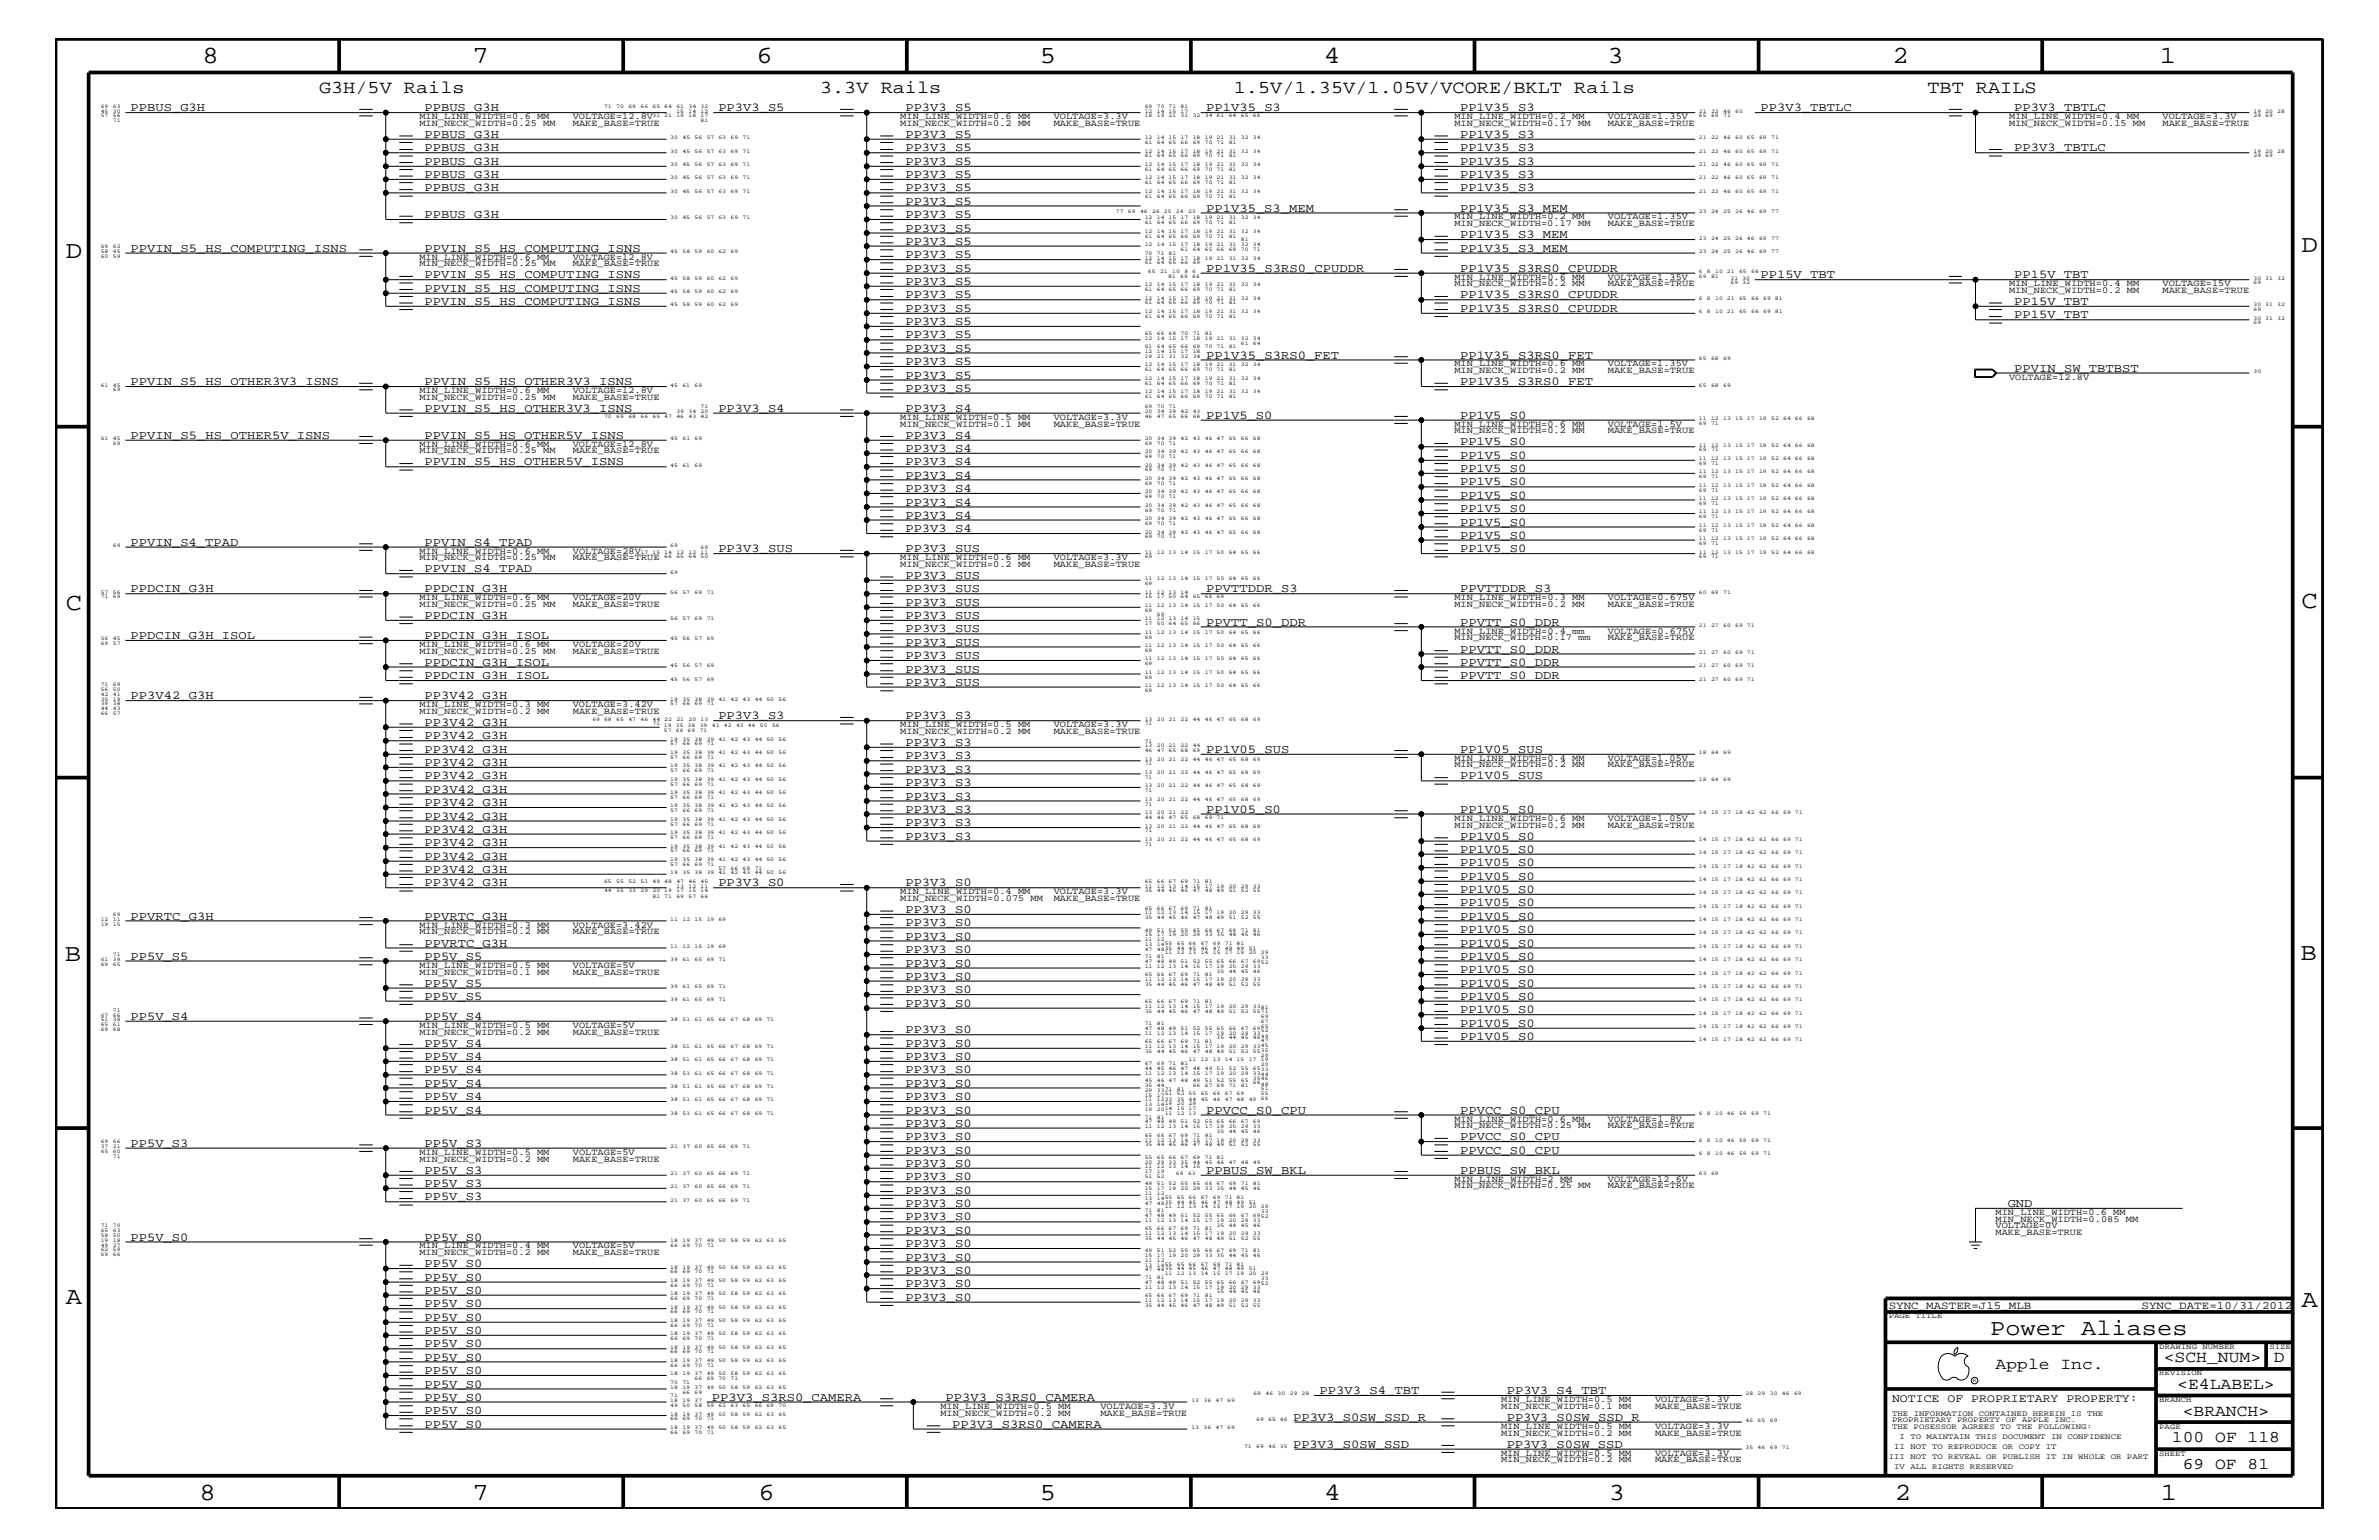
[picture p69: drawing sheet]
<svg xmlns="http://www.w3.org/2000/svg" width="432mm" height="279mm" viewBox="0 0 432 279" stroke-linecap="round" stroke-linejoin="round" font-family="sans-serif">
<defs><g id="words">
<g font-size="4.5">
<text x="36.7" y="11.5">8</text>
<text x="85.8" y="11.5">7</text>
<text x="137.3" y="11.5">6</text>
<text x="188.7" y="11.5">5</text>
<text x="240.3" y="11.5">4</text>
<text x="291.8" y="11.5">3</text>
<text x="343.5" y="11.5">2</text>
<text x="392" y="11.5">1</text>
<text x="11.9" y="46.8">D</text>
<text x="417.7" y="45.7">D</text>
<text x="11.9" y="110.6">C</text>
<text x="417.7" y="110.3">C</text>
<text x="11.8" y="174.3">B</text>
<text x="417.6" y="174.2">B</text>
<text x="11.9" y="236.7">A</text>
<text x="417.7" y="237.1">A</text>
<text x="36.2" y="272.1">8</text>
<text x="85.8" y="272.1">7</text>
<text x="137.7" y="272.1">6</text>
<text x="188.7" y="272.1">5</text>
<text x="240.4" y="272.1">4</text>
<text x="292" y="272.1">3</text>
<text x="343.9" y="272.1">2</text>
<text x="392.2" y="272.1">1</text>
</g>
<text font-size="4.1" x="361.2" y="242.3">Power Aliases</text>
<g font-size="3.3">
<text x="57.9" y="16.8">G3H/5V Rails</text>
<text x="148.8" y="16.8">3.3V Rails</text>
<text x="223.9" y="16.8">1.5V/1.35V/1.05V/VCORE/BKLT Rails</text>
<text x="349.8" y="16.8">TBT RAILS</text>
</g>
<g font-size="3">
<text x="362.2" y="248.4">Apple Inc.</text>
<text x="392.7" y="247.1">&lt;SCH_NUM&gt;</text>
<text x="395.2" y="252">&lt;E4LABEL&gt;</text>
<text x="412.7" y="247.1">D</text>
<text x="396.2" y="256.8">&lt;BRANCH&gt;</text>
<text x="394.2" y="261.6">100 OF 118</text>
<text x="396.2" y="266.6">69 OF 81</text>
</g>
<g font-size="2.2">
<text x="23.7" y="20.2">PPBUS_G3H</text>
<text x="77" y="20.2">PPBUS_G3H</text>
<text x="130.4" y="20.2">PP3V3_S5</text>
<text x="164.3" y="20.2">PP3V3_S5</text>
<text x="218.9" y="20.2">PP1V35_S3</text>
<text x="265" y="20.2">PP1V35_S3</text>
<text x="319.5" y="20.2">PP3V3_TBTLC</text>
<text x="365.6" y="20.2">PP3V3_TBTLC</text>
<text x="77" y="29.9">PPBUS_G3H</text>
<text x="77" y="27.5">PPBUS_G3H</text>
<text x="77" y="25">PPBUS_G3H</text>
<text x="164.3" y="25">PP3V3_S5</text>
<text x="164.3" y="27.5">PP3V3_S5</text>
<text x="164.3" y="29.9">PP3V3_S5</text>
<text x="265" y="29.9">PP1V35_S3</text>
<text x="265" y="27.5">PP1V35_S3</text>
<text x="265" y="25">PP1V35_S3</text>
<text x="365.6" y="27.5">PP3V3_TBTLC</text>
<text x="77" y="32.3">PPBUS_G3H</text>
<text x="77" y="34.7">PPBUS_G3H</text>
<text x="164.3" y="34.7">PP3V3_S5</text>
<text x="164.3" y="32.3">PP3V3_S5</text>
<text x="265" y="34.7">PP1V35_S3</text>
<text x="265" y="32.3">PP1V35_S3</text>
<text x="77" y="39.6">PPBUS_G3H</text>
<text x="164.3" y="39.6">PP3V3_S5</text>
<text x="164.3" y="37.2">PP3V3_S5</text>
<text x="218.9" y="38.4">PP1V35_S3_MEM</text>
<text x="265" y="38.4">PP1V35_S3_MEM</text>
<text x="23.7" y="45.7">PPVIN_S5_HS_COMPUTING_ISNS</text>
<text x="77" y="45.7">PPVIN_S5_HS_COMPUTING_ISNS</text>
<text x="164.3" y="46.8">PP3V3_S5</text>
<text x="164.3" y="42">PP3V3_S5</text>
<text x="164.3" y="44.4">PP3V3_S5</text>
<text x="265" y="45.7">PP1V35_S3_MEM</text>
<text x="265" y="43.2">PP1V35_S3_MEM</text>
<text x="77" y="50.5">PPVIN_S5_HS_COMPUTING_ISNS</text>
<text x="77" y="52.9">PPVIN_S5_HS_COMPUTING_ISNS</text>
<text x="164.3" y="49.3">PP3V3_S5</text>
<text x="164.3" y="51.7">PP3V3_S5</text>
<text x="218.9" y="49.3">PP1V35_S3RS0_CPUDDR</text>
<text x="265" y="49.3">PP1V35_S3RS0_CPUDDR</text>
<text x="319.5" y="50.5">PP15V_TBT</text>
<text x="365.6" y="50.5">PP15V_TBT</text>
<text x="77" y="55.3">PPVIN_S5_HS_COMPUTING_ISNS</text>
<text x="164.3" y="54.1">PP3V3_S5</text>
<text x="164.3" y="56.6">PP3V3_S5</text>
<text x="164.3" y="59">PP3V3_S5</text>
<text x="265" y="54.1">PP1V35_S3RS0_CPUDDR</text>
<text x="265" y="56.6">PP1V35_S3RS0_CPUDDR</text>
<text x="365.6" y="55.3">PP15V_TBT</text>
<text x="365.6" y="57.8">PP15V_TBT</text>
<text x="164.3" y="63.9">PP3V3_S5</text>
<text x="164.3" y="61.4">PP3V3_S5</text>
<text x="218.9" y="65.1">PP1V35_S3RS0_FET</text>
<text x="265" y="65.1">PP1V35_S3RS0_FET</text>
<text x="23.7" y="69.9">PPVIN_S5_HS_OTHER3V3_ISNS</text>
<text x="77" y="69.9">PPVIN_S5_HS_OTHER3V3_ISNS</text>
<text x="164.3" y="71.1">PP3V3_S5</text>
<text x="164.3" y="68.7">PP3V3_S5</text>
<text x="164.3" y="66.2">PP3V3_S5</text>
<text x="265" y="69.9">PP1V35_S3RS0_FET</text>
<text x="365.6" y="67.5">PPVIN_SW_TBTBST</text>
<text x="77" y="74.7">PPVIN_S5_HS_OTHER3V3_ISNS</text>
<text x="130.4" y="74.7">PP3V3_S4</text>
<text x="164.3" y="74.7">PP3V3_S4</text>
<text x="218.9" y="76">PP1V5_S0</text>
<text x="265" y="76">PP1V5_S0</text>
<text x="23.7" y="79.6">PPVIN_S5_HS_OTHER5V_ISNS</text>
<text x="77" y="79.6">PPVIN_S5_HS_OTHER5V_ISNS</text>
<text x="164.3" y="79.6">PP3V3_S4</text>
<text x="164.3" y="82">PP3V3_S4</text>
<text x="265" y="80.8">PP1V5_S0</text>
<text x="265" y="83.3">PP1V5_S0</text>
<text x="77" y="84.4">PPVIN_S5_HS_OTHER5V_ISNS</text>
<text x="164.3" y="86.9">PP3V3_S4</text>
<text x="164.3" y="89.3">PP3V3_S4</text>
<text x="164.3" y="84.4">PP3V3_S4</text>
<text x="265" y="85.6">PP1V5_S0</text>
<text x="265" y="88.1">PP1V5_S0</text>
<text x="164.3" y="91.7">PP3V3_S4</text>
<text x="164.3" y="94.2">PP3V3_S4</text>
<text x="265" y="95.4">PP1V5_S0</text>
<text x="265" y="90.5">PP1V5_S0</text>
<text x="265" y="92.9">PP1V5_S0</text>
<text x="23.7" y="99">PPVIN_S4_TPAD</text>
<text x="77" y="99">PPVIN_S4_TPAD</text>
<text x="130.4" y="100.2">PP3V3_SUS</text>
<text x="164.3" y="96.5">PP3V3_S4</text>
<text x="164.3" y="100.2">PP3V3_SUS</text>
<text x="265" y="97.7">PP1V5_S0</text>
<text x="265" y="100.2">PP1V5_S0</text>
<text x="23.7" y="107.5">PPDCIN_G3H</text>
<text x="77" y="103.8">PPVIN_S4_TPAD</text>
<text x="77" y="107.5">PPDCIN_G3H</text>
<text x="164.3" y="107.5">PP3V3_SUS</text>
<text x="164.3" y="105">PP3V3_SUS</text>
<text x="218.9" y="107.5">PPVTTDDR_S3</text>
<text x="265" y="107.5">PPVTTDDR_S3</text>
<text x="77" y="112.3">PPDCIN_G3H</text>
<text x="164.3" y="109.9">PP3V3_SUS</text>
<text x="164.3" y="112.3">PP3V3_SUS</text>
<text x="218.9" y="113.6">PPVTT_S0_DDR</text>
<text x="265" y="113.6">PPVTT_S0_DDR</text>
<text x="23.7" y="115.9">PPDCIN_G3H_ISOL</text>
<text x="77" y="115.9">PPDCIN_G3H_ISOL</text>
<text x="164.3" y="114.8">PP3V3_SUS</text>
<text x="164.3" y="117.2">PP3V3_SUS</text>
<text x="164.3" y="119.6">PP3V3_SUS</text>
<text x="265" y="118.4">PPVTT_S0_DDR</text>
<text x="77" y="120.8">PPDCIN_G3H_ISOL</text>
<text x="77" y="123.2">PPDCIN_G3H_ISOL</text>
<text x="164.3" y="124.4">PP3V3_SUS</text>
<text x="164.3" y="122">PP3V3_SUS</text>
<text x="265" y="123.2">PPVTT_S0_DDR</text>
<text x="265" y="120.8">PPVTT_S0_DDR</text>
<text x="23.7" y="126.9">PP3V42_G3H</text>
<text x="77" y="126.9">PP3V42_G3H</text>
<text x="77" y="131.7">PP3V42_G3H</text>
<text x="130.4" y="130.5">PP3V3_S3</text>
<text x="164.3" y="130.5">PP3V3_S3</text>
<text x="77" y="134.1">PP3V42_G3H</text>
<text x="77" y="136.6">PP3V42_G3H</text>
<text x="164.3" y="135.3">PP3V3_S3</text>
<text x="164.3" y="137.8">PP3V3_S3</text>
<text x="218.9" y="136.6">PP1V05_SUS</text>
<text x="265" y="136.6">PP1V05_SUS</text>
<text x="77" y="139">PP3V42_G3H</text>
<text x="77" y="143.9">PP3V42_G3H</text>
<text x="77" y="141.4">PP3V42_G3H</text>
<text x="164.3" y="140.2">PP3V3_S3</text>
<text x="164.3" y="142.6">PP3V3_S3</text>
<text x="265" y="141.4">PP1V05_SUS</text>
<text x="77" y="146.2">PP3V42_G3H</text>
<text x="77" y="148.7">PP3V42_G3H</text>
<text x="164.3" y="145.1">PP3V3_S3</text>
<text x="164.3" y="147.5">PP3V3_S3</text>
<text x="164.3" y="149.9">PP3V3_S3</text>
<text x="218.9" y="147.5">PP1V05_S0</text>
<text x="265" y="147.5">PP1V05_S0</text>
<text x="77" y="151.1">PP3V42_G3H</text>
<text x="77" y="156">PP3V42_G3H</text>
<text x="77" y="153.5">PP3V42_G3H</text>
<text x="164.3" y="152.3">PP3V3_S3</text>
<text x="265" y="154.7">PP1V05_S0</text>
<text x="265" y="152.3">PP1V05_S0</text>
<text x="77" y="158.4">PP3V42_G3H</text>
<text x="77" y="160.8">PP3V42_G3H</text>
<text x="130.4" y="160.8">PP3V3_S0</text>
<text x="164.3" y="160.8">PP3V3_S0</text>
<text x="265" y="157.2">PP1V05_S0</text>
<text x="265" y="162">PP1V05_S0</text>
<text x="265" y="159.6">PP1V05_S0</text>
<text x="23.7" y="166.9">PPVRTC_G3H</text>
<text x="77" y="166.9">PPVRTC_G3H</text>
<text x="164.3" y="165.6">PP3V3_S0</text>
<text x="265" y="164.5">PP1V05_S0</text>
<text x="265" y="166.9">PP1V05_S0</text>
<text x="77" y="171.7">PPVRTC_G3H</text>
<text x="164.3" y="172.9">PP3V3_S0</text>
<text x="164.3" y="170.5">PP3V3_S0</text>
<text x="164.3" y="168.1">PP3V3_S0</text>
<text x="265" y="171.7">PP1V05_S0</text>
<text x="265" y="169.3">PP1V05_S0</text>
<text x="23.7" y="174.2">PP5V_S5</text>
<text x="77" y="174.2">PP5V_S5</text>
<text x="77" y="179">PP5V_S5</text>
<text x="164.3" y="177.7">PP3V3_S0</text>
<text x="164.3" y="175.4">PP3V3_S0</text>
<text x="265" y="179">PP1V05_S0</text>
<text x="265" y="174.2">PP1V05_S0</text>
<text x="265" y="176.6">PP1V05_S0</text>
<text x="23.7" y="185">PP5V_S4</text>
<text x="77" y="185">PP5V_S4</text>
<text x="77" y="181.4">PP5V_S5</text>
<text x="164.3" y="182.7">PP3V3_S0</text>
<text x="164.3" y="180.2">PP3V3_S0</text>
<text x="265" y="183.8">PP1V05_S0</text>
<text x="265" y="181.4">PP1V05_S0</text>
<text x="77" y="189.9">PP5V_S4</text>
<text x="164.3" y="189.9">PP3V3_S0</text>
<text x="164.3" y="187.5">PP3V3_S0</text>
<text x="265" y="188.7">PP1V05_S0</text>
<text x="265" y="186.3">PP1V05_S0</text>
<text x="77" y="192.3">PP5V_S4</text>
<text x="77" y="197.2">PP5V_S4</text>
<text x="77" y="194.8">PP5V_S4</text>
<text x="164.3" y="197.2">PP3V3_S0</text>
<text x="164.3" y="194.8">PP3V3_S0</text>
<text x="164.3" y="192.3">PP3V3_S0</text>
<text x="77" y="202">PP5V_S4</text>
<text x="77" y="199.6">PP5V_S4</text>
<text x="164.3" y="202">PP3V3_S0</text>
<text x="164.3" y="199.6">PP3V3_S0</text>
<text x="218.9" y="202">PPVCC_S0_CPU</text>
<text x="265" y="202">PPVCC_S0_CPU</text>
<text x="23.7" y="208.1">PP5V_S3</text>
<text x="77" y="208.1">PP5V_S3</text>
<text x="164.3" y="206.9">PP3V3_S0</text>
<text x="164.3" y="209.3">PP3V3_S0</text>
<text x="164.3" y="204.4">PP3V3_S0</text>
<text x="265" y="209.3">PPVCC_S0_CPU</text>
<text x="265" y="206.9">PPVCC_S0_CPU</text>
<text x="77" y="215.3">PP5V_S3</text>
<text x="77" y="213">PP5V_S3</text>
<text x="164.3" y="211.7">PP3V3_S0</text>
<text x="164.3" y="214.2">PP3V3_S0</text>
<text x="218.9" y="213">PPBUS_SW_BKL</text>
<text x="265" y="213">PPBUS_SW_BKL</text>
<text x="77" y="217.8">PP5V_S3</text>
<text x="164.3" y="221.4">PP3V3_S0</text>
<text x="164.3" y="219">PP3V3_S0</text>
<text x="164.3" y="216.6">PP3V3_S0</text>
<text x="364.4" y="219">GND</text>
<text x="23.7" y="225.1">PP5V_S0</text>
<text x="77" y="225.1">PP5V_S0</text>
<text x="164.3" y="226.3">PP3V3_S0</text>
<text x="164.3" y="223.9">PP3V3_S0</text>
<text x="77" y="232.4">PP5V_S0</text>
<text x="77" y="229.9">PP5V_S0</text>
<text x="164.3" y="233.5">PP3V3_S0</text>
<text x="164.3" y="231.1">PP3V3_S0</text>
<text x="164.3" y="228.7">PP3V3_S0</text>
<text x="77" y="239.6">PP5V_S0</text>
<text x="77" y="237.2">PP5V_S0</text>
<text x="77" y="234.7">PP5V_S0</text>
<text x="164.3" y="236">PP3V3_S0</text>
<text x="77" y="244.5">PP5V_S0</text>
<text x="77" y="242">PP5V_S0</text>
<text x="77" y="251.7">PP5V_S0</text>
<text x="77" y="249.3">PP5V_S0</text>
<text x="77" y="246.9">PP5V_S0</text>
<text x="77" y="256.6">PP5V_S0</text>
<text x="77" y="254.2">PP5V_S0</text>
<text x="129.2" y="254.2">PP3V3_S3RS0_CAMERA</text>
<text x="171.6" y="254.2">PP3V3_S3RS0_CAMERA</text>
<text x="234.7" y="257.8">PP3V3_S0SW_SSD_R</text>
<text x="239.5" y="252.9">PP3V3_S4_TBT</text>
<text x="273.5" y="257.8">PP3V3_S0SW_SSD_R</text>
<text x="273.5" y="252.9">PP3V3_S4_TBT</text>
<text x="77" y="259">PP5V_S0</text>
<text x="172.8" y="259">PP3V3_S3RS0_CAMERA</text>
<text x="234.7" y="262.7">PP3V3_S0SW_SSD</text>
<text x="273.5" y="262.7">PP3V3_S0SW_SSD</text>
</g>
<text font-size="2.1" x="343.4" y="254.4">NOTICE OF PROPRIETARY PROPERTY:</text>
<g font-size="2">
<text x="342.8" y="237.4">SYNC_MASTER=J15_MLB</text>
<text x="388.7" y="237.4">SYNC_DATE=10/31/2012</text>
</g>
<g font-size="1.7">
<text x="76.1" y="22.9">MIN_NECK_WIDTH=0.25 MM</text>
<text x="76.1" y="21.6">MIN_LINE_WIDTH=0.6 MM</text>
<text x="104" y="22.9">MAKE_BASE=TRUE</text>
<text x="104" y="21.6">VOLTAGE=12.8V</text>
<text x="163.4" y="22.9">MIN_NECK_WIDTH=0.2 MM</text>
<text x="163.4" y="21.6">MIN_LINE_WIDTH=0.6 MM</text>
<text x="191.3" y="21.6">VOLTAGE=3.3V</text>
<text x="191.3" y="22.9">MAKE_BASE=TRUE</text>
<text x="264" y="22.9">MIN_NECK_WIDTH=0.17 MM</text>
<text x="264" y="21.6">MIN_LINE_WIDTH=0.2 MM</text>
<text x="291.8" y="21.6">VOLTAGE=1.35V</text>
<text x="291.8" y="22.9">MAKE_BASE=TRUE</text>
<text x="364.7" y="22.9">MIN_NECK_WIDTH=0.15 MM</text>
<text x="364.7" y="21.6">MIN_LINE_WIDTH=0.4 MM</text>
<text x="392.5" y="21.6">VOLTAGE=3.3V</text>
<text x="392.5" y="22.9">MAKE_BASE=TRUE</text>
<text x="264" y="39.8">MIN_LINE_WIDTH=0.2 MM</text>
<text x="264" y="41">MIN_NECK_WIDTH=0.17 MM</text>
<text x="291.8" y="39.8">VOLTAGE=1.35V</text>
<text x="291.8" y="41">MAKE_BASE=TRUE</text>
<text x="76.1" y="47.1">MIN_LINE_WIDTH=0.6 MM</text>
<text x="104" y="47.1">VOLTAGE=12.8V</text>
<text x="76.1" y="48.3">MIN_NECK_WIDTH=0.25 MM</text>
<text x="104" y="48.3">MAKE_BASE=TRUE</text>
<text x="264" y="50.7">MIN_LINE_WIDTH=0.6 MM</text>
<text x="264" y="51.9">MIN_NECK_WIDTH=0.2 MM</text>
<text x="291.8" y="50.7">VOLTAGE=1.35V</text>
<text x="291.8" y="51.9">MAKE_BASE=TRUE</text>
<text x="364.7" y="51.9">MIN_LINE_WIDTH=0.4 MM</text>
<text x="364.7" y="53.2">MIN_NECK_WIDTH=0.2 MM</text>
<text x="392.5" y="51.9">VOLTAGE=15V</text>
<text x="392.5" y="53.2">MAKE_BASE=TRUE</text>
<text x="76.1" y="71.3">MIN_LINE_WIDTH=0.6 MM</text>
<text x="104" y="71.3">VOLTAGE=12.8V</text>
<text x="264" y="66.5">MIN_LINE_WIDTH=0.6 MM</text>
<text x="264" y="67.7">MIN_NECK_WIDTH=0.2 MM</text>
<text x="291.8" y="66.5">VOLTAGE=1.35V</text>
<text x="291.8" y="67.7">MAKE_BASE=TRUE</text>
<text x="364.7" y="68.9">VOLTAGE=12.8V</text>
<text x="76.1" y="72.6">MIN_NECK_WIDTH=0.25 MM</text>
<text x="104" y="72.6">MAKE_BASE=TRUE</text>
<text x="163.4" y="77.4">MIN_NECK_WIDTH=0.1 MM</text>
<text x="163.4" y="76.2">MIN_LINE_WIDTH=0.5 MM</text>
<text x="191.3" y="76.2">VOLTAGE=3.3V</text>
<text x="191.3" y="77.4">MAKE_BASE=TRUE</text>
<text x="264" y="77.4">MIN_LINE_WIDTH=0.6 MM</text>
<text x="291.8" y="77.4">VOLTAGE=1.5V</text>
<text x="76.1" y="81.1">MIN_LINE_WIDTH=0.6 MM</text>
<text x="76.1" y="82.2">MIN_NECK_WIDTH=0.25 MM</text>
<text x="104" y="81.1">VOLTAGE=12.8V</text>
<text x="104" y="82.2">MAKE_BASE=TRUE</text>
<text x="264" y="78.6">MIN_NECK_WIDTH=0.2 MM</text>
<text x="291.8" y="78.6">MAKE_BASE=TRUE</text>
<text x="76.1" y="101.6">MIN_NECK_WIDTH=0.25 MM</text>
<text x="76.1" y="100.4">MIN_LINE_WIDTH=0.6 MM</text>
<text x="104" y="100.4">VOLTAGE=28V</text>
<text x="104" y="101.6">MAKE_BASE=TRUE</text>
<text x="163.4" y="101.6">MIN_LINE_WIDTH=0.6 MM</text>
<text x="191.3" y="101.6">VOLTAGE=3.3V</text>
<text x="163.4" y="102.9">MIN_NECK_WIDTH=0.2 MM</text>
<text x="191.3" y="102.9">MAKE_BASE=TRUE</text>
<text x="76.1" y="108.9">MIN_LINE_WIDTH=0.6 MM</text>
<text x="76.1" y="110.2">MIN_NECK_WIDTH=0.25 MM</text>
<text x="104" y="110.2">MAKE_BASE=TRUE</text>
<text x="104" y="108.9">VOLTAGE=20V</text>
<text x="264" y="110.2">MIN_NECK_WIDTH=0.2 MM</text>
<text x="264" y="108.9">MIN_LINE_WIDTH=0.3 MM</text>
<text x="291.8" y="110.2">MAKE_BASE=TRUE</text>
<text x="291.8" y="108.9">VOLTAGE=0.675V</text>
<text x="76.1" y="118.6">MIN_NECK_WIDTH=0.25 MM</text>
<text x="76.1" y="117.4">MIN_LINE_WIDTH=0.6 MM</text>
<text x="104" y="117.4">VOLTAGE=20V</text>
<text x="104" y="118.6">MAKE_BASE=TRUE</text>
<text x="264" y="116.2">MIN_NECK_WIDTH=0.17 mm</text>
<text x="264" y="115">MIN_LINE_WIDTH=0.4 mm</text>
<text x="291.8" y="116.2">MAKE_BASE=TRUE</text>
<text x="291.8" y="115">VOLTAGE=0.675V</text>
<text x="76.1" y="129.6">MIN_NECK_WIDTH=0.2 MM</text>
<text x="76.1" y="128.3">MIN_LINE_WIDTH=0.3 MM</text>
<text x="104" y="128.3">VOLTAGE=3.42V</text>
<text x="104" y="129.6">MAKE_BASE=TRUE</text>
<text x="163.4" y="131.9">MIN_LINE_WIDTH=0.5 MM</text>
<text x="191.3" y="131.9">VOLTAGE=3.3V</text>
<text x="163.4" y="133.2">MIN_NECK_WIDTH=0.2 MM</text>
<text x="191.3" y="133.2">MAKE_BASE=TRUE</text>
<text x="264" y="139.2">MIN_NECK_WIDTH=0.2 MM</text>
<text x="264" y="138">MIN_LINE_WIDTH=0.4 MM</text>
<text x="291.8" y="138">VOLTAGE=1.05V</text>
<text x="291.8" y="139.2">MAKE_BASE=TRUE</text>
<text x="264" y="149">MIN_LINE_WIDTH=0.6 MM</text>
<text x="291.8" y="149">VOLTAGE=1.05V</text>
<text x="264" y="150.1">MIN_NECK_WIDTH=0.2 MM</text>
<text x="291.8" y="150.1">MAKE_BASE=TRUE</text>
<text x="163.4" y="163.5">MIN_NECK_WIDTH=0.075 MM</text>
<text x="163.4" y="162.2">MIN_LINE_WIDTH=0.4 MM</text>
<text x="191.3" y="162.2">VOLTAGE=3.3V</text>
<text x="191.3" y="163.5">MAKE_BASE=TRUE</text>
<text x="76.1" y="169.5">MIN_NECK_WIDTH=0.2 MM</text>
<text x="76.1" y="168.3">MIN_LINE_WIDTH=0.3 MM</text>
<text x="104" y="169.5">MAKE_BASE=TRUE</text>
<text x="104" y="168.3">VOLTAGE=3.42V</text>
<text x="76.1" y="175.6">MIN_LINE_WIDTH=0.5 MM</text>
<text x="76.1" y="176.8">MIN_NECK_WIDTH=0.1 MM</text>
<text x="104" y="175.6">VOLTAGE=5V</text>
<text x="104" y="176.8">MAKE_BASE=TRUE</text>
<text x="76.1" y="187.7">MIN_NECK_WIDTH=0.2 MM</text>
<text x="76.1" y="186.5">MIN_LINE_WIDTH=0.5 MM</text>
<text x="104" y="187.7">MAKE_BASE=TRUE</text>
<text x="104" y="186.5">VOLTAGE=5V</text>
<text x="264" y="203.5">MIN_LINE_WIDTH=0.6 MM</text>
<text x="291.8" y="203.5">VOLTAGE=1.8V</text>
<text x="76.1" y="209.6">MIN_LINE_WIDTH=0.5 MM</text>
<text x="104" y="209.6">VOLTAGE=5V</text>
<text x="264" y="204.7">MIN_NECK_WIDTH=0.25 MM</text>
<text x="291.8" y="204.7">MAKE_BASE=TRUE</text>
<text x="76.1" y="210.8">MIN_NECK_WIDTH=0.2 MM</text>
<text x="104" y="210.8">MAKE_BASE=TRUE</text>
<text x="264" y="214.4">MIN_LINE_WIDTH=2 MM</text>
<text x="264" y="215.6">MIN_NECK_WIDTH=0.25 MM</text>
<text x="291.8" y="215.6">MAKE_BASE=TRUE</text>
<text x="291.8" y="214.4">VOLTAGE=12.6V</text>
<text x="362.2" y="221.7">MIN_NECK_WIDTH=0.085 MM</text>
<text x="362.2" y="220.4">MIN_LINE_WIDTH=0.6 MM</text>
<text x="76.1" y="227.7">MIN_NECK_WIDTH=0.2 MM</text>
<text x="76.1" y="226.5">MIN_LINE_WIDTH=0.4 MM</text>
<text x="104" y="226.5">VOLTAGE=5V</text>
<text x="104" y="227.7">MAKE_BASE=TRUE</text>
<text x="362.2" y="224.1">MAKE_BASE=TRUE</text>
<text x="362.2" y="222.9">VOLTAGE=0V</text>
<text x="170.7" y="256.8">MIN_NECK_WIDTH=0.2 MM</text>
<text x="170.7" y="255.6">MIN_LINE_WIDTH=0.5 MM</text>
<text x="199.7" y="255.6">VOLTAGE=3.3V</text>
<text x="199.7" y="256.8">MAKE_BASE=TRUE</text>
<text x="272.5" y="254.4">MIN_LINE_WIDTH=0.5 MM</text>
<text x="272.5" y="255.6">MIN_NECK_WIDTH=0.1 MM</text>
<text x="300.4" y="254.4">VOLTAGE=3.3V</text>
<text x="300.4" y="255.6">MAKE_BASE=TRUE</text>
<text x="272.5" y="259.3">MIN_LINE_WIDTH=0.5 MM</text>
<text x="272.5" y="260.5">MIN_NECK_WIDTH=0.2 MM</text>
<text x="300.4" y="260.5">MAKE_BASE=TRUE</text>
<text x="300.4" y="259.3">VOLTAGE=3.3V</text>
<text x="272.5" y="264.1">MIN_LINE_WIDTH=0.5 MM</text>
<text x="272.5" y="265.3">MIN_NECK_WIDTH=0.2 MM</text>
<text x="300.4" y="264.1">VOLTAGE=3.3V</text>
<text x="300.4" y="265.3">MAKE_BASE=TRUE</text>
</g>
<g font-size="1.4">
<text x="342.8" y="239.2">PAGE TITLE</text>
<text x="391.9" y="244.7">DRAWING NUMBER</text>
<text x="411.9" y="244.7">SIZE</text>
<text x="391.9" y="249.5">REVISION</text>
<text x="343.4" y="256.8">THE INFORMATION CONTAINED HEREIN IS THE</text>
<text x="391.9" y="254.4">BRANCH</text>
<text x="343.4" y="258">PROPRIETARY PROPERTY OF APPLE INC.</text>
<text x="343.4" y="259.3">THE POSESSOR AGREES TO THE FOLLOWING:</text>
<text x="343.8" y="262.9">II NOT TO REPRODUCE OR COPY IT</text>
<text x="344.8" y="261.1">I TO MAINTAIN THIS DOCUMENT IN CONFIDENCE</text>
<text x="391.9" y="259.3">PAGE</text>
<text x="342.8" y="264.7">III NOT TO REVEAL OR PUBLISH IT IN WHOLE OR PART</text>
<text x="343.8" y="266.6">IV ALL RIGHTS RESERVED</text>
<text x="391.9" y="264.1">SHEET</text>
</g>
<g font-size="1">
<text x="18.3" y="20.4">45</text>
<text x="18.3" y="21.3">57</text>
<text x="18.3" y="19.6">69</text>
<text x="20.5" y="20.4">30</text>
<text x="20.5" y="21.3">56</text>
<text x="20.5" y="19.6">63</text>
<text x="20.5" y="22.2">71</text>
<text x="109.6" y="19.6">71</text>
<text x="111.8" y="19.6">70</text>
<text x="114" y="19.6">69</text>
<text x="116.2" y="19.6">66</text>
<text x="118.4" y="21.3">31 21</text>
<text x="118.4" y="19.6">65 64</text>
<text x="122.8" y="21.3">19</text>
<text x="122.8" y="19.6">61</text>
<text x="122.8" y="20.4">15</text>
<text x="125" y="21.3">18</text>
<text x="125" y="19.6">34</text>
<text x="125" y="20.4">14</text>
<text x="127.2" y="22.2">81</text>
<text x="127.2" y="21.3">17</text>
<text x="127.2" y="19.6">32</text>
<text x="127.2" y="20.4">12</text>
<text x="207.8" y="20.4">12</text>
<text x="207.8" y="21.3">18</text>
<text x="207.8" y="19.6">69</text>
<text x="210" y="20.4">14 15</text>
<text x="210" y="21.3">19 21</text>
<text x="210" y="19.6">70 71</text>
<text x="214.3" y="20.4">17</text>
<text x="214.3" y="21.3">31</text>
<text x="214.3" y="19.6">81</text>
<text x="216.5" y="21.3">32</text>
<text x="218.7" y="21.3">34 61</text>
<text x="223" y="21.3">64</text>
<text x="225.2" y="21.3">65</text>
<text x="227.4" y="21.3">66</text>
<text x="308.4" y="20.4">21</text>
<text x="308.4" y="21.3">65</text>
<text x="310.6" y="20.4">22</text>
<text x="310.6" y="21.3">69</text>
<text x="312.8" y="20.4">46</text>
<text x="312.8" y="21.3">71</text>
<text x="315" y="20.4">60</text>
<text x="409" y="20.4">19 20</text>
<text x="409" y="21.3">29 69</text>
<text x="413.3" y="20.4">28</text>
<text x="121.7" y="27.7">30</text>
<text x="121.7" y="25.3">30</text>
<text x="123.9" y="27.7">45</text>
<text x="123.9" y="25.3">45</text>
<text x="126.1" y="27.7">56</text>
<text x="126.1" y="25.3">56</text>
<text x="128.3" y="27.7">57 63</text>
<text x="128.3" y="25.3">57 63</text>
<text x="132.6" y="27.7">69</text>
<text x="132.6" y="25.3">69</text>
<text x="134.8" y="27.7">71</text>
<text x="134.8" y="25.3">71</text>
<text x="207.8" y="25.3">12</text>
<text x="207.8" y="26.2">61</text>
<text x="207.8" y="27.7">12</text>
<text x="207.8" y="28.6">61</text>
<text x="210" y="25.3">14 15</text>
<text x="210" y="26.2">64 65</text>
<text x="210" y="27.7">14 15</text>
<text x="210" y="28.6">64 65</text>
<text x="214.3" y="25.3">17</text>
<text x="214.3" y="26.2">66</text>
<text x="214.3" y="27.7">17</text>
<text x="214.3" y="28.6">66</text>
<text x="216.5" y="25.3">18</text>
<text x="216.5" y="26.2">69</text>
<text x="216.5" y="27.7">18</text>
<text x="216.5" y="28.6">69</text>
<text x="218.7" y="25.3">19 21</text>
<text x="218.7" y="26.2">70 71</text>
<text x="218.7" y="27.7">19 21</text>
<text x="218.7" y="28.6">70 71</text>
<text x="223" y="25.3">31</text>
<text x="223" y="26.2">81</text>
<text x="223" y="27.7">31</text>
<text x="223" y="28.6">81</text>
<text x="225.2" y="25.3">32</text>
<text x="225.2" y="27.7">32</text>
<text x="227.4" y="25.3">34</text>
<text x="227.4" y="27.7">34</text>
<text x="308.4" y="27.7">21</text>
<text x="308.4" y="25.3">21</text>
<text x="310.6" y="27.7">22</text>
<text x="310.6" y="25.3">22</text>
<text x="312.8" y="27.7">46</text>
<text x="312.8" y="25.3">46</text>
<text x="315" y="27.7">60 65</text>
<text x="315" y="25.3">60 65</text>
<text x="319.3" y="27.7">69</text>
<text x="319.3" y="25.3">69</text>
<text x="321.5" y="27.7">71</text>
<text x="321.5" y="25.3">71</text>
<text x="409" y="27.7">19 20</text>
<text x="409" y="28.6">29 69</text>
<text x="413.3" y="27.7">28</text>
<text x="121.7" y="35">30</text>
<text x="121.7" y="30.2">30</text>
<text x="121.7" y="32.5">30</text>
<text x="123.9" y="35">45</text>
<text x="123.9" y="30.2">45</text>
<text x="123.9" y="32.5">45</text>
<text x="126.1" y="35">56</text>
<text x="126.1" y="30.2">56</text>
<text x="126.1" y="32.5">56</text>
<text x="128.3" y="35">57 63</text>
<text x="128.3" y="30.2">57 63</text>
<text x="128.3" y="32.5">57 63</text>
<text x="132.6" y="35">69</text>
<text x="132.6" y="30.2">69</text>
<text x="132.6" y="32.5">69</text>
<text x="134.8" y="35">71</text>
<text x="134.8" y="30.2">71</text>
<text x="134.8" y="32.5">71</text>
<text x="207.8" y="32.5">12</text>
<text x="207.8" y="33.4">61</text>
<text x="207.8" y="30.2">12</text>
<text x="207.8" y="31">61</text>
<text x="207.8" y="35">12</text>
<text x="207.8" y="35.8">61</text>
<text x="210" y="32.5">14 15</text>
<text x="210" y="33.4">64 65</text>
<text x="210" y="30.2">14 15</text>
<text x="210" y="31">64 65</text>
<text x="210" y="35">14 15</text>
<text x="210" y="35.8">64 65</text>
<text x="214.3" y="32.5">17</text>
<text x="214.3" y="33.4">66</text>
<text x="214.3" y="30.2">17</text>
<text x="214.3" y="31">66</text>
<text x="214.3" y="35">17</text>
<text x="214.3" y="35.8">66</text>
<text x="216.5" y="32.5">18</text>
<text x="216.5" y="33.4">69</text>
<text x="216.5" y="30.2">18</text>
<text x="216.5" y="31">69</text>
<text x="216.5" y="35">18</text>
<text x="216.5" y="35.8">69</text>
<text x="218.7" y="32.5">19 21</text>
<text x="218.7" y="33.4">70 71</text>
<text x="218.7" y="30.2">19 21</text>
<text x="218.7" y="31">70 71</text>
<text x="218.7" y="35">19 21</text>
<text x="218.7" y="35.8">70 71</text>
<text x="223" y="32.5">31</text>
<text x="223" y="33.4">81</text>
<text x="223" y="30.2">31</text>
<text x="223" y="31">81</text>
<text x="223" y="35">31</text>
<text x="223" y="35.8">81</text>
<text x="225.2" y="32.5">32</text>
<text x="225.2" y="30.2">32</text>
<text x="225.2" y="35">32</text>
<text x="227.4" y="32.5">34</text>
<text x="227.4" y="30.2">34</text>
<text x="227.4" y="35">34</text>
<text x="308.4" y="30.2">21</text>
<text x="308.4" y="35">21</text>
<text x="308.4" y="32.5">21</text>
<text x="310.6" y="30.2">22</text>
<text x="310.6" y="35">22</text>
<text x="310.6" y="32.5">22</text>
<text x="312.8" y="30.2">46</text>
<text x="312.8" y="35">46</text>
<text x="312.8" y="32.5">46</text>
<text x="315" y="30.2">60 65</text>
<text x="315" y="35">60 65</text>
<text x="315" y="32.5">60 65</text>
<text x="319.3" y="30.2">69</text>
<text x="319.3" y="35">69</text>
<text x="319.3" y="32.5">69</text>
<text x="321.5" y="30.2">71</text>
<text x="321.5" y="35">71</text>
<text x="321.5" y="32.5">71</text>
<text x="121.7" y="39.8">30</text>
<text x="123.9" y="39.8">45</text>
<text x="126.1" y="39.8">56</text>
<text x="128.3" y="39.8">57 63</text>
<text x="132.6" y="39.8">69</text>
<text x="134.8" y="39.8">71</text>
<text x="202.5" y="38.6">77</text>
<text x="204.7" y="38.6">69</text>
<text x="206.9" y="38.6">46</text>
<text x="207.8" y="39.8">12</text>
<text x="207.8" y="40.7">61</text>
<text x="209.1" y="38.6">26 25</text>
<text x="210" y="39.8">14 15</text>
<text x="210" y="40.7">64 65</text>
<text x="213.4" y="38.6">24</text>
<text x="214.3" y="39.8">17</text>
<text x="214.3" y="40.7">66</text>
<text x="215.6" y="38.6">23</text>
<text x="216.5" y="39.8">18</text>
<text x="216.5" y="40.7">69</text>
<text x="218.7" y="39.8">19 21</text>
<text x="218.7" y="40.7">70 71</text>
<text x="223" y="39.8">31</text>
<text x="223" y="40.7">81</text>
<text x="225.2" y="39.8">32</text>
<text x="227.4" y="39.8">34</text>
<text x="308.4" y="38.6">23</text>
<text x="310.6" y="38.6">24</text>
<text x="312.8" y="38.6">25</text>
<text x="315" y="38.6">26 46</text>
<text x="319.3" y="38.6">69</text>
<text x="321.5" y="38.6">77</text>
<text x="18.3" y="45.9">58</text>
<text x="18.3" y="46.8">60</text>
<text x="18.3" y="45">69</text>
<text x="20.5" y="45.9">45</text>
<text x="20.5" y="46.8">59</text>
<text x="20.5" y="45">62</text>
<text x="121.7" y="45.9">45</text>
<text x="123.9" y="45.9">58</text>
<text x="126.1" y="45.9">59</text>
<text x="128.3" y="45.9">60 62</text>
<text x="132.6" y="45.9">69</text>
<text x="207.8" y="44.6">12</text>
<text x="207.8" y="42.3">12</text>
<text x="207.8" y="43.1">61</text>
<text x="207.8" y="47.1">12</text>
<text x="207.8" y="47.9">61</text>
<text x="207.8" y="46.3">70</text>
<text x="210" y="44.6">14 15</text>
<text x="210" y="42.3">14 15</text>
<text x="210" y="43.1">64 65</text>
<text x="210" y="47.1">14 15</text>
<text x="210" y="47.9">64 65</text>
<text x="210" y="46.3">71 81</text>
<text x="214.3" y="45.6">61</text>
<text x="214.3" y="44.6">17</text>
<text x="214.3" y="42.3">17</text>
<text x="214.3" y="43.1">66</text>
<text x="214.3" y="47.1">17</text>
<text x="214.3" y="47.9">66</text>
<text x="216.5" y="45.6">64</text>
<text x="216.5" y="44.6">18</text>
<text x="216.5" y="42.3">18</text>
<text x="216.5" y="43.1">69</text>
<text x="216.5" y="47.1">18</text>
<text x="216.5" y="47.9">69</text>
<text x="218.7" y="45.6">65 66</text>
<text x="218.7" y="44.6">19 21</text>
<text x="218.7" y="42.3">19 21</text>
<text x="218.7" y="43.1">70 71</text>
<text x="218.7" y="47.1">19 21</text>
<text x="223" y="45.6">69</text>
<text x="223" y="44.6">31</text>
<text x="223" y="42.3">31</text>
<text x="223" y="43.1">81</text>
<text x="223" y="47.1">31</text>
<text x="225.2" y="43.8">81</text>
<text x="225.2" y="45.6">70</text>
<text x="225.2" y="44.6">32</text>
<text x="225.2" y="42.3">32</text>
<text x="225.2" y="47.1">32</text>
<text x="227.4" y="45.6">71</text>
<text x="227.4" y="44.6">34</text>
<text x="227.4" y="42.3">34</text>
<text x="227.4" y="47.1">34</text>
<text x="308.4" y="43.5">23</text>
<text x="308.4" y="45.9">23</text>
<text x="310.6" y="43.5">24</text>
<text x="310.6" y="45.9">24</text>
<text x="312.8" y="43.5">25</text>
<text x="312.8" y="45.9">25</text>
<text x="315" y="43.5">26 46</text>
<text x="315" y="45.9">26 46</text>
<text x="319.3" y="43.5">69</text>
<text x="319.3" y="45.9">69</text>
<text x="321.5" y="43.5">77</text>
<text x="321.5" y="45.9">77</text>
<text x="121.7" y="50.7">45</text>
<text x="121.7" y="53.2">45</text>
<text x="123.9" y="50.7">58</text>
<text x="123.9" y="53.2">58</text>
<text x="126.1" y="50.7">59</text>
<text x="126.1" y="53.2">59</text>
<text x="128.3" y="50.7">60 62</text>
<text x="128.3" y="53.2">60 62</text>
<text x="132.6" y="50.7">69</text>
<text x="132.6" y="53.2">69</text>
<text x="207.8" y="51.9">12</text>
<text x="207.8" y="52.9">61</text>
<text x="208.4" y="49.6">65</text>
<text x="210" y="51.9">14 15</text>
<text x="210" y="52.9">64 65</text>
<text x="210.6" y="49.6">21</text>
<text x="212" y="50.4">81</text>
<text x="212.8" y="49.6">10</text>
<text x="214.2" y="50.4">69</text>
<text x="214.3" y="51.9">17</text>
<text x="214.3" y="52.9">66</text>
<text x="215" y="49.6">8</text>
<text x="216.4" y="49.6">6</text>
<text x="216.4" y="50.4">66</text>
<text x="216.5" y="51.9">18</text>
<text x="216.5" y="52.9">69</text>
<text x="218.7" y="51.9">19 21</text>
<text x="218.7" y="52.9">70 71</text>
<text x="223" y="51.9">31</text>
<text x="223" y="52.9">81</text>
<text x="225.2" y="51.9">32</text>
<text x="227.4" y="51.9">34</text>
<text x="308.4" y="49.6">6</text>
<text x="308.4" y="50.4">69</text>
<text x="309.8" y="49.6">8</text>
<text x="310.6" y="50.4">81</text>
<text x="311.3" y="49.6">10 21</text>
<text x="314.1" y="50.7">31 30</text>
<text x="314.1" y="51.6">69 32</text>
<text x="315.6" y="49.6">65</text>
<text x="317.8" y="49.6">66</text>
<text x="409" y="50.7">30 31</text>
<text x="409" y="51.6">69</text>
<text x="413.3" y="50.7">32</text>
<text x="121.7" y="55.6">45</text>
<text x="123.9" y="55.6">58</text>
<text x="126.1" y="55.6">59</text>
<text x="128.3" y="55.6">60 62</text>
<text x="132.6" y="55.6">69</text>
<text x="207.8" y="54.4">12</text>
<text x="207.8" y="55.2">61</text>
<text x="207.8" y="56.8">12</text>
<text x="207.8" y="57.7">61</text>
<text x="210" y="54.4">14 15</text>
<text x="210" y="55.2">64 65</text>
<text x="210" y="56.8">14 15</text>
<text x="210" y="57.7">64 65</text>
<text x="214.3" y="54.4">17</text>
<text x="214.3" y="55.2">66</text>
<text x="214.3" y="56.8">17</text>
<text x="214.3" y="57.7">66</text>
<text x="216.5" y="54.4">18</text>
<text x="216.5" y="55.2">69</text>
<text x="216.5" y="56.8">18</text>
<text x="216.5" y="57.7">69</text>
<text x="218.7" y="54.4">19 21</text>
<text x="218.7" y="55.2">70 71</text>
<text x="218.7" y="56.8">19 21</text>
<text x="218.7" y="57.7">70 71</text>
<text x="223" y="54.4">31</text>
<text x="223" y="55.2">81</text>
<text x="223" y="56.8">31</text>
<text x="223" y="57.7">81</text>
<text x="225.2" y="54.4">32</text>
<text x="225.2" y="56.8">32</text>
<text x="227.4" y="54.4">34</text>
<text x="227.4" y="56.8">34</text>
<text x="308.4" y="54.4">6</text>
<text x="308.4" y="56.8">6</text>
<text x="309.8" y="54.4">8</text>
<text x="309.8" y="56.8">8</text>
<text x="311.3" y="54.4">10 21</text>
<text x="311.3" y="56.8">10 21</text>
<text x="315.6" y="54.4">65</text>
<text x="315.6" y="56.8">65</text>
<text x="317.8" y="54.4">66</text>
<text x="317.8" y="56.8">66</text>
<text x="320" y="54.4">69 81</text>
<text x="320" y="56.8">69 81</text>
<text x="409" y="55.6">30 31</text>
<text x="409" y="56.5">69</text>
<text x="409" y="58">30 31</text>
<text x="409" y="58.9">69</text>
<text x="413.3" y="55.6">32</text>
<text x="413.3" y="58">32</text>
<text x="207.8" y="61.7">12</text>
<text x="207.8" y="60.8">65</text>
<text x="207.8" y="64">12</text>
<text x="207.8" y="65">19</text>
<text x="207.8" y="63.2">61</text>
<text x="210" y="61.7">14 15</text>
<text x="210" y="60.8">66 69</text>
<text x="210" y="64">14 15</text>
<text x="210" y="65">21 31</text>
<text x="210" y="63.2">64 65</text>
<text x="214.3" y="61.7">17</text>
<text x="214.3" y="60.8">70</text>
<text x="214.3" y="64">17</text>
<text x="214.3" y="65">32</text>
<text x="214.3" y="63.2">66</text>
<text x="216.5" y="61.7">18</text>
<text x="216.5" y="60.8">71</text>
<text x="216.5" y="64">18</text>
<text x="216.5" y="65">34</text>
<text x="216.5" y="63.2">69</text>
<text x="218.7" y="61.7">19 21</text>
<text x="218.7" y="60.8">81</text>
<text x="218.7" y="63.2">70 71</text>
<text x="223" y="61.7">31</text>
<text x="223" y="63.2">81</text>
<text x="225.2" y="62.5">61</text>
<text x="225.2" y="61.7">32</text>
<text x="227.4" y="62.5">64</text>
<text x="227.4" y="61.7">34</text>
<text x="308.4" y="65.3">65</text>
<text x="310.6" y="65.3">68</text>
<text x="312.8" y="65.3">69</text>
<text x="18.3" y="70.1">61</text>
<text x="20.5" y="70.1">45</text>
<text x="20.5" y="71">69</text>
<text x="121.7" y="70.1">45</text>
<text x="123.9" y="70.1">61</text>
<text x="126.1" y="70.1">69</text>
<text x="207.8" y="68.9">12</text>
<text x="207.8" y="69.8">61</text>
<text x="207.8" y="66.5">12</text>
<text x="207.8" y="67.3">61</text>
<text x="207.8" y="71.3">12</text>
<text x="210" y="68.9">14 15</text>
<text x="210" y="69.8">64 65</text>
<text x="210" y="66.5">14 15</text>
<text x="210" y="67.3">64 65</text>
<text x="210" y="71.3">14 15</text>
<text x="214.3" y="68.9">17</text>
<text x="214.3" y="69.8">66</text>
<text x="214.3" y="66.5">17</text>
<text x="214.3" y="67.3">66</text>
<text x="214.3" y="71.3">17</text>
<text x="216.5" y="68.9">18</text>
<text x="216.5" y="69.8">69</text>
<text x="216.5" y="66.5">18</text>
<text x="216.5" y="67.3">69</text>
<text x="216.5" y="71.3">18</text>
<text x="218.7" y="68.9">19 21</text>
<text x="218.7" y="69.8">70 71</text>
<text x="218.7" y="66.5">19 21</text>
<text x="218.7" y="67.3">70 71</text>
<text x="218.7" y="71.3">19 21</text>
<text x="223" y="68.9">31</text>
<text x="223" y="69.8">81</text>
<text x="223" y="66.5">31</text>
<text x="223" y="67.3">81</text>
<text x="223" y="71.3">31</text>
<text x="225.2" y="68.9">32</text>
<text x="225.2" y="66.5">32</text>
<text x="225.2" y="71.3">32</text>
<text x="227.4" y="68.9">34</text>
<text x="227.4" y="66.5">34</text>
<text x="227.4" y="71.3">34</text>
<text x="308.4" y="70.1">65</text>
<text x="310.6" y="70.1">68</text>
<text x="312.8" y="70.1">69</text>
<text x="409" y="67.7">30</text>
<text x="109.6" y="75.9">70</text>
<text x="111.8" y="75.9">69</text>
<text x="114" y="75.9">68</text>
<text x="116.2" y="75.9">66</text>
<text x="118.4" y="75.9">65 47</text>
<text x="122.8" y="75.9">46</text>
<text x="122.8" y="75">39</text>
<text x="125" y="75.9">43</text>
<text x="125" y="75">34</text>
<text x="127.2" y="74.1">71</text>
<text x="127.2" y="75.9">42</text>
<text x="127.2" y="75">20</text>
<text x="207.8" y="72.2">61</text>
<text x="207.8" y="75">20</text>
<text x="207.8" y="75.9">46</text>
<text x="207.8" y="74.1">69</text>
<text x="210" y="72.2">64 65</text>
<text x="210" y="75">34 39</text>
<text x="210" y="75.9">47 65</text>
<text x="210" y="74.1">70 71</text>
<text x="214.3" y="72.2">66</text>
<text x="214.3" y="75">42</text>
<text x="214.3" y="75.9">66</text>
<text x="216.5" y="72.2">69</text>
<text x="216.5" y="75">43</text>
<text x="216.5" y="75.9">68</text>
<text x="218.7" y="72.2">70 71</text>
<text x="223" y="72.2">81</text>
<text x="308.4" y="76.2">11</text>
<text x="308.4" y="77.1">69</text>
<text x="310.6" y="76.2">12</text>
<text x="310.6" y="77.1">71</text>
<text x="312.8" y="76.2">13</text>
<text x="315" y="76.2">15 17</text>
<text x="319.3" y="76.2">19</text>
<text x="321.5" y="76.2">52</text>
<text x="323.7" y="76.2">64 66</text>
<text x="328" y="76.2">68</text>
<text x="18.3" y="79.9">61</text>
<text x="20.5" y="79.9">45</text>
<text x="20.5" y="80.7">69</text>
<text x="121.7" y="79.9">45</text>
<text x="123.9" y="79.9">61</text>
<text x="126.1" y="79.9">69</text>
<text x="207.8" y="82.2">20</text>
<text x="207.8" y="83.2">69</text>
<text x="207.8" y="79.9">20</text>
<text x="207.8" y="80.7">69</text>
<text x="210" y="82.2">34 39</text>
<text x="210" y="83.2">70 71</text>
<text x="210" y="79.9">34 39</text>
<text x="210" y="80.7">70 71</text>
<text x="214.3" y="82.2">42</text>
<text x="214.3" y="79.9">42</text>
<text x="216.5" y="82.2">43</text>
<text x="216.5" y="79.9">43</text>
<text x="218.7" y="82.2">46 47</text>
<text x="218.7" y="79.9">46 47</text>
<text x="223" y="82.2">65</text>
<text x="223" y="79.9">65</text>
<text x="225.2" y="82.2">66</text>
<text x="225.2" y="79.9">66</text>
<text x="227.4" y="82.2">68</text>
<text x="227.4" y="79.9">68</text>
<text x="308.4" y="83.5">11</text>
<text x="308.4" y="81.1">11</text>
<text x="308.4" y="81.9">69</text>
<text x="310.6" y="83.5">12</text>
<text x="310.6" y="81.1">12</text>
<text x="310.6" y="81.9">71</text>
<text x="312.8" y="83.5">13</text>
<text x="312.8" y="81.1">13</text>
<text x="315" y="83.5">15 17</text>
<text x="315" y="81.1">15 17</text>
<text x="319.3" y="83.5">19</text>
<text x="319.3" y="81.1">19</text>
<text x="321.5" y="83.5">52</text>
<text x="321.5" y="81.1">52</text>
<text x="323.7" y="83.5">64 66</text>
<text x="323.7" y="81.1">64 66</text>
<text x="328" y="83.5">68</text>
<text x="328" y="81.1">68</text>
<text x="121.7" y="84.7">45</text>
<text x="123.9" y="84.7">61</text>
<text x="126.1" y="84.7">69</text>
<text x="207.8" y="87.1">20</text>
<text x="207.8" y="88">69</text>
<text x="207.8" y="89.5">20</text>
<text x="207.8" y="84.7">20</text>
<text x="207.8" y="85.5">69</text>
<text x="210" y="87.1">34 39</text>
<text x="210" y="88">70 71</text>
<text x="210" y="89.5">34 39</text>
<text x="210" y="84.7">34 39</text>
<text x="210" y="85.5">70 71</text>
<text x="214.3" y="87.1">42</text>
<text x="214.3" y="89.5">42</text>
<text x="214.3" y="84.7">42</text>
<text x="216.5" y="87.1">43</text>
<text x="216.5" y="89.5">43</text>
<text x="216.5" y="84.7">43</text>
<text x="218.7" y="87.1">46 47</text>
<text x="218.7" y="89.5">46 47</text>
<text x="218.7" y="84.7">46 47</text>
<text x="223" y="87.1">65</text>
<text x="223" y="89.5">65</text>
<text x="223" y="84.7">65</text>
<text x="225.2" y="87.1">66</text>
<text x="225.2" y="89.5">66</text>
<text x="225.2" y="84.7">66</text>
<text x="227.4" y="87.1">68</text>
<text x="227.4" y="89.5">68</text>
<text x="227.4" y="84.7">68</text>
<text x="308.4" y="85.9">11</text>
<text x="308.4" y="86.7">69</text>
<text x="308.4" y="88.3">11</text>
<text x="308.4" y="89.2">69</text>
<text x="308.4" y="84.4">69</text>
<text x="310.6" y="85.9">12</text>
<text x="310.6" y="86.7">71</text>
<text x="310.6" y="88.3">12</text>
<text x="310.6" y="89.2">71</text>
<text x="310.6" y="84.4">71</text>
<text x="312.8" y="85.9">13</text>
<text x="312.8" y="88.3">13</text>
<text x="315" y="85.9">15 17</text>
<text x="315" y="88.3">15 17</text>
<text x="319.3" y="85.9">19</text>
<text x="319.3" y="88.3">19</text>
<text x="321.5" y="85.9">52</text>
<text x="321.5" y="88.3">52</text>
<text x="323.7" y="85.9">64 66</text>
<text x="323.7" y="88.3">64 66</text>
<text x="328" y="85.9">68</text>
<text x="328" y="88.3">68</text>
<text x="207.8" y="90.4">69</text>
<text x="207.8" y="92">20</text>
<text x="207.8" y="92.8">69</text>
<text x="207.8" y="94.3">20</text>
<text x="207.8" y="95.3">69</text>
<text x="210" y="90.4">70 71</text>
<text x="210" y="92">34 39</text>
<text x="210" y="92.8">70 71</text>
<text x="210" y="94.3">34 39</text>
<text x="210" y="95.3">70 71</text>
<text x="214.3" y="92">42</text>
<text x="214.3" y="94.3">42</text>
<text x="216.5" y="92">43</text>
<text x="216.5" y="94.3">43</text>
<text x="218.7" y="92">46 47</text>
<text x="218.7" y="94.3">46 47</text>
<text x="223" y="92">65</text>
<text x="223" y="94.3">65</text>
<text x="225.2" y="92">66</text>
<text x="225.2" y="94.3">66</text>
<text x="227.4" y="92">68</text>
<text x="227.4" y="94.3">68</text>
<text x="308.4" y="93.2">11</text>
<text x="308.4" y="94">69</text>
<text x="308.4" y="95.6">11</text>
<text x="308.4" y="90.7">11</text>
<text x="308.4" y="91.6">69</text>
<text x="310.6" y="93.2">12</text>
<text x="310.6" y="94">71</text>
<text x="310.6" y="95.6">12</text>
<text x="310.6" y="90.7">12</text>
<text x="310.6" y="91.6">71</text>
<text x="312.8" y="93.2">13</text>
<text x="312.8" y="95.6">13</text>
<text x="312.8" y="90.7">13</text>
<text x="315" y="93.2">15 17</text>
<text x="315" y="95.6">15 17</text>
<text x="315" y="90.7">15 17</text>
<text x="319.3" y="93.2">19</text>
<text x="319.3" y="95.6">19</text>
<text x="319.3" y="90.7">19</text>
<text x="321.5" y="93.2">52</text>
<text x="321.5" y="95.6">52</text>
<text x="321.5" y="90.7">52</text>
<text x="323.7" y="93.2">64 66</text>
<text x="323.7" y="95.6">64 66</text>
<text x="323.7" y="90.7">64 66</text>
<text x="328" y="93.2">68</text>
<text x="328" y="95.6">68</text>
<text x="328" y="90.7">68</text>
<text x="20.5" y="99.3">69</text>
<text x="116.2" y="100.4">17</text>
<text x="118.4" y="100.4">15 14</text>
<text x="120.6" y="101.3">66</text>
<text x="121.7" y="99.3">69</text>
<text x="122.8" y="101.3">65</text>
<text x="122.8" y="100.4">13</text>
<text x="125" y="100.4">12</text>
<text x="125" y="101.3">64</text>
<text x="127.2" y="100.4">11</text>
<text x="127.2" y="101.3">50</text>
<text x="127.2" y="99.6">69</text>
<text x="207.8" y="100.4">11</text>
<text x="207.8" y="101.3">69</text>
<text x="207.8" y="96.8">20</text>
<text x="207.8" y="97.6">69</text>
<text x="210" y="100.4">12 13</text>
<text x="210" y="96.8">34 39</text>
<text x="210" y="97.6">70 71</text>
<text x="214.3" y="100.4">14</text>
<text x="214.3" y="96.8">42</text>
<text x="216.5" y="100.4">15</text>
<text x="216.5" y="96.8">43</text>
<text x="218.7" y="100.4">17 50</text>
<text x="218.7" y="96.8">46 47</text>
<text x="223" y="100.4">64</text>
<text x="223" y="96.8">65</text>
<text x="225.2" y="100.4">65</text>
<text x="225.2" y="96.8">66</text>
<text x="227.4" y="100.4">66</text>
<text x="227.4" y="96.8">68</text>
<text x="308.4" y="100.4">11</text>
<text x="308.4" y="101.3">69</text>
<text x="308.4" y="96.5">69</text>
<text x="308.4" y="98">11</text>
<text x="308.4" y="98.9">69</text>
<text x="310.6" y="100.4">12</text>
<text x="310.6" y="101.3">71</text>
<text x="310.6" y="96.5">71</text>
<text x="310.6" y="98">12</text>
<text x="310.6" y="98.9">71</text>
<text x="312.8" y="100.4">13</text>
<text x="312.8" y="98">13</text>
<text x="315" y="100.4">15 17</text>
<text x="315" y="98">15 17</text>
<text x="319.3" y="100.4">19</text>
<text x="319.3" y="98">19</text>
<text x="321.5" y="100.4">52</text>
<text x="321.5" y="98">52</text>
<text x="323.7" y="100.4">64 66</text>
<text x="323.7" y="98">64 66</text>
<text x="328" y="100.4">68</text>
<text x="328" y="98">68</text>
<text x="18.3" y="107.7">57</text>
<text x="20.5" y="107.7">56</text>
<text x="121.7" y="107.7">56</text>
<text x="121.7" y="104.1">69</text>
<text x="123.9" y="107.7">57</text>
<text x="126.1" y="107.7">69</text>
<text x="128.3" y="107.7">71</text>
<text x="207.8" y="107.7">11</text>
<text x="207.8" y="105.3">11</text>
<text x="207.8" y="106.2">69</text>
<text x="210" y="107.7">12 13</text>
<text x="210" y="105.3">12 13</text>
<text x="214.3" y="107.7">14</text>
<text x="214.3" y="105.3">14</text>
<text x="216.5" y="105.3">15</text>
<text x="218.7" y="105.3">17 50</text>
<text x="223" y="105.3">64</text>
<text x="225.2" y="105.3">65</text>
<text x="227.4" y="105.3">66</text>
<text x="308.4" y="107.7">60</text>
<text x="310.6" y="107.7">69</text>
<text x="312.8" y="107.7">71</text>
<text x="18.3" y="108.6">71</text>
<text x="20.5" y="108.6">69</text>
<text x="121.7" y="112.6">56</text>
<text x="123.9" y="112.6">57</text>
<text x="126.1" y="112.6">69</text>
<text x="128.3" y="112.6">71</text>
<text x="207.8" y="108.6">15</text>
<text x="207.8" y="110.2">11</text>
<text x="207.8" y="111">69</text>
<text x="207.8" y="112.6">11</text>
<text x="207.8" y="113.4">17</text>
<text x="210" y="111.7">69</text>
<text x="210" y="108.6">17 50</text>
<text x="210" y="110.2">12 13</text>
<text x="210" y="112.6">12 13</text>
<text x="210" y="113.4">50 64</text>
<text x="214.3" y="108.6">64</text>
<text x="214.3" y="110.2">14</text>
<text x="214.3" y="112.6">14</text>
<text x="214.3" y="113.4">65</text>
<text x="216.5" y="108.6">65</text>
<text x="216.5" y="110.2">15</text>
<text x="216.5" y="112.6">15</text>
<text x="216.5" y="113.4">66</text>
<text x="218.7" y="108.6">66 69</text>
<text x="218.7" y="110.2">17 50</text>
<text x="223" y="110.2">64</text>
<text x="225.2" y="110.2">65</text>
<text x="227.4" y="110.2">66</text>
<text x="308.4" y="113.7">21</text>
<text x="310.6" y="113.7">27</text>
<text x="312.8" y="113.7">60</text>
<text x="315" y="113.7">69 71</text>
<text x="18.3" y="116.2">56</text>
<text x="18.3" y="117">69</text>
<text x="20.5" y="116.2">45</text>
<text x="20.5" y="117">57</text>
<text x="121.7" y="116.2">45</text>
<text x="123.9" y="116.2">56</text>
<text x="126.1" y="116.2">57</text>
<text x="128.3" y="116.2">69</text>
<text x="207.8" y="115">11</text>
<text x="207.8" y="115.9">69</text>
<text x="207.8" y="117.4">11</text>
<text x="207.8" y="118.3">69</text>
<text x="207.8" y="119.8">11</text>
<text x="210" y="115">12 13</text>
<text x="210" y="117.4">12 13</text>
<text x="210" y="119.8">12 13</text>
<text x="214.3" y="115">14</text>
<text x="214.3" y="117.4">14</text>
<text x="214.3" y="119.8">14</text>
<text x="216.5" y="115">15</text>
<text x="216.5" y="117.4">15</text>
<text x="216.5" y="119.8">15</text>
<text x="218.7" y="115">17 50</text>
<text x="218.7" y="117.4">17 50</text>
<text x="218.7" y="119.8">17 50</text>
<text x="223" y="115">64</text>
<text x="223" y="117.4">64</text>
<text x="223" y="119.8">64</text>
<text x="225.2" y="115">65</text>
<text x="225.2" y="117.4">65</text>
<text x="225.2" y="119.8">65</text>
<text x="227.4" y="115">66</text>
<text x="227.4" y="117.4">66</text>
<text x="227.4" y="119.8">66</text>
<text x="308.4" y="118.6">21</text>
<text x="310.6" y="118.6">27</text>
<text x="312.8" y="118.6">60</text>
<text x="315" y="118.6">69 71</text>
<text x="18.3" y="125.3">56</text>
<text x="18.3" y="124.5">71</text>
<text x="20.5" y="125.3">50</text>
<text x="20.5" y="124.5">69</text>
<text x="121.7" y="121">45</text>
<text x="121.7" y="123.5">45</text>
<text x="123.9" y="121">56</text>
<text x="123.9" y="123.5">56</text>
<text x="126.1" y="121">57</text>
<text x="126.1" y="123.5">57</text>
<text x="128.3" y="121">69</text>
<text x="128.3" y="123.5">69</text>
<text x="207.8" y="122.3">11</text>
<text x="207.8" y="123.1">69</text>
<text x="207.8" y="120.7">69</text>
<text x="207.8" y="124.7">11</text>
<text x="207.8" y="125.6">69</text>
<text x="210" y="122.3">12 13</text>
<text x="210" y="124.7">12 13</text>
<text x="214.3" y="122.3">14</text>
<text x="214.3" y="124.7">14</text>
<text x="216.5" y="122.3">15</text>
<text x="216.5" y="124.7">15</text>
<text x="218.7" y="122.3">17 50</text>
<text x="218.7" y="124.7">17 50</text>
<text x="223" y="122.3">64</text>
<text x="223" y="124.7">64</text>
<text x="225.2" y="122.3">65</text>
<text x="225.2" y="124.7">65</text>
<text x="227.4" y="122.3">66</text>
<text x="227.4" y="124.7">66</text>
<text x="308.4" y="123.5">21</text>
<text x="308.4" y="121">21</text>
<text x="310.6" y="123.5">27</text>
<text x="310.6" y="121">27</text>
<text x="312.8" y="123.5">60</text>
<text x="312.8" y="121">60</text>
<text x="315" y="123.5">69 71</text>
<text x="315" y="121">69 71</text>
<text x="18.3" y="127.1">35</text>
<text x="18.3" y="128">39</text>
<text x="18.3" y="126.3">42</text>
<text x="18.3" y="128.9">44</text>
<text x="18.3" y="129.7">66</text>
<text x="20.5" y="127.1">19</text>
<text x="20.5" y="128">38</text>
<text x="20.5" y="126.3">41</text>
<text x="20.5" y="128.9">43</text>
<text x="20.5" y="129.7">57</text>
<text x="107.5" y="130.8">69 68</text>
<text x="111.8" y="130.8">65</text>
<text x="114" y="130.8">47</text>
<text x="116.2" y="130.8">46</text>
<text x="118.4" y="130.8">44 22</text>
<text x="118.4" y="131.6">71</text>
<text x="120.5" y="131.9">19</text>
<text x="121.7" y="127.1">19</text>
<text x="121.7" y="128">57</text>
<text x="122.7" y="131.9">35 38</text>
<text x="122.8" y="130.8">21</text>
<text x="123.9" y="127.1">35</text>
<text x="123.9" y="128">66</text>
<text x="125" y="130.8">20</text>
<text x="126.1" y="127.1">38</text>
<text x="126.1" y="128">69</text>
<text x="127" y="131.9">39</text>
<text x="127.2" y="130.8">13</text>
<text x="128.3" y="127.1">39 41</text>
<text x="128.3" y="128">71</text>
<text x="129.2" y="131.9">41</text>
<text x="131.4" y="131.9">42</text>
<text x="132.6" y="127.1">42</text>
<text x="133.6" y="131.9">43 44</text>
<text x="134.8" y="127.1">43</text>
<text x="137" y="127.1">44 50</text>
<text x="137.9" y="131.9">50</text>
<text x="140.1" y="131.9">56</text>
<text x="141.3" y="127.1">56</text>
<text x="207.8" y="130.8">13</text>
<text x="207.8" y="131.6">71</text>
<text x="210" y="130.8">20 21</text>
<text x="214.3" y="130.8">22</text>
<text x="216.5" y="130.8">44</text>
<text x="218.7" y="130.8">46 47</text>
<text x="223" y="130.8">65</text>
<text x="225.2" y="130.8">68</text>
<text x="227.4" y="130.8">69</text>
<text x="120.5" y="132.9">57</text>
<text x="121.7" y="134.4">19</text>
<text x="121.7" y="135.2">57</text>
<text x="121.7" y="136.8">19</text>
<text x="121.7" y="137.7">57</text>
<text x="122.7" y="132.9">66 69</text>
<text x="123.9" y="134.4">35</text>
<text x="123.9" y="135.2">66</text>
<text x="123.9" y="136.8">35</text>
<text x="123.9" y="137.7">66</text>
<text x="126.1" y="134.4">38</text>
<text x="126.1" y="135.2">69</text>
<text x="126.1" y="136.8">38</text>
<text x="126.1" y="137.7">69</text>
<text x="127" y="132.9">71</text>
<text x="128.3" y="134.4">39 41</text>
<text x="128.3" y="135.2">71</text>
<text x="128.3" y="136.8">39 41</text>
<text x="128.3" y="137.7">71</text>
<text x="132.6" y="134.4">42</text>
<text x="132.6" y="136.8">42</text>
<text x="134.8" y="134.4">43</text>
<text x="134.8" y="136.8">43</text>
<text x="137" y="134.4">44 50</text>
<text x="137" y="136.8">44 50</text>
<text x="141.3" y="134.4">56</text>
<text x="141.3" y="136.8">56</text>
<text x="207.8" y="135.6">13</text>
<text x="207.8" y="136.5">46</text>
<text x="207.8" y="134.7">71</text>
<text x="210" y="135.6">20 21</text>
<text x="210" y="136.5">47 65</text>
<text x="214.3" y="135.6">22</text>
<text x="214.3" y="136.5">68</text>
<text x="216.5" y="135.6">44</text>
<text x="216.5" y="136.5">69</text>
<text x="308.4" y="136.8">18</text>
<text x="310.6" y="136.8">64</text>
<text x="312.8" y="136.8">69</text>
<text x="121.7" y="139.2">19</text>
<text x="121.7" y="140.1">57</text>
<text x="121.7" y="141.7">19</text>
<text x="121.7" y="142.5">57</text>
<text x="123.9" y="139.2">35</text>
<text x="123.9" y="140.1">66</text>
<text x="123.9" y="141.7">35</text>
<text x="123.9" y="142.5">66</text>
<text x="126.1" y="139.2">38</text>
<text x="126.1" y="140.1">69</text>
<text x="126.1" y="141.7">38</text>
<text x="126.1" y="142.5">69</text>
<text x="128.3" y="139.2">39 41</text>
<text x="128.3" y="140.1">71</text>
<text x="128.3" y="141.7">39 41</text>
<text x="128.3" y="142.5">71</text>
<text x="132.6" y="139.2">42</text>
<text x="132.6" y="141.7">42</text>
<text x="134.8" y="139.2">43</text>
<text x="134.8" y="141.7">43</text>
<text x="137" y="139.2">44 50</text>
<text x="137" y="141.7">44 50</text>
<text x="141.3" y="139.2">56</text>
<text x="141.3" y="141.7">56</text>
<text x="207.8" y="142.9">13</text>
<text x="207.8" y="143.7">71</text>
<text x="207.8" y="140.4">13</text>
<text x="207.8" y="141.3">71</text>
<text x="207.8" y="138">13</text>
<text x="207.8" y="138.9">71</text>
<text x="210" y="142.9">20 21</text>
<text x="210" y="140.4">20 21</text>
<text x="210" y="138">20 21</text>
<text x="214.3" y="142.9">22</text>
<text x="214.3" y="140.4">22</text>
<text x="214.3" y="138">22</text>
<text x="216.5" y="142.9">44</text>
<text x="216.5" y="140.4">44</text>
<text x="216.5" y="138">44</text>
<text x="218.7" y="142.9">46 47</text>
<text x="218.7" y="140.4">46 47</text>
<text x="218.7" y="138">46 47</text>
<text x="223" y="142.9">65</text>
<text x="223" y="140.4">65</text>
<text x="223" y="138">65</text>
<text x="225.2" y="142.9">68</text>
<text x="225.2" y="140.4">68</text>
<text x="225.2" y="138">68</text>
<text x="227.4" y="142.9">69</text>
<text x="227.4" y="140.4">69</text>
<text x="227.4" y="138">69</text>
<text x="308.4" y="141.7">18</text>
<text x="310.6" y="141.7">64</text>
<text x="312.8" y="141.7">69</text>
<text x="121.7" y="144">19</text>
<text x="121.7" y="145">57</text>
<text x="121.7" y="146.5">19</text>
<text x="121.7" y="147.3">57</text>
<text x="121.7" y="149">19</text>
<text x="121.7" y="149.8">57</text>
<text x="123.9" y="144">35</text>
<text x="123.9" y="145">66</text>
<text x="123.9" y="146.5">35</text>
<text x="123.9" y="147.3">66</text>
<text x="123.9" y="149">35</text>
<text x="123.9" y="149.8">66</text>
<text x="126.1" y="144">38</text>
<text x="126.1" y="145">69</text>
<text x="126.1" y="146.5">38</text>
<text x="126.1" y="147.3">69</text>
<text x="126.1" y="149">38</text>
<text x="126.1" y="149.8">69</text>
<text x="128.3" y="144">39 41</text>
<text x="128.3" y="145">71</text>
<text x="128.3" y="146.5">39 41</text>
<text x="128.3" y="147.3">71</text>
<text x="128.3" y="149">39 41</text>
<text x="128.3" y="149.8">71</text>
<text x="132.6" y="144">42</text>
<text x="132.6" y="146.5">42</text>
<text x="132.6" y="149">42</text>
<text x="134.8" y="144">43</text>
<text x="134.8" y="146.5">43</text>
<text x="134.8" y="149">43</text>
<text x="137" y="144">44 50</text>
<text x="137" y="146.5">44 50</text>
<text x="137" y="149">44 50</text>
<text x="141.3" y="144">56</text>
<text x="141.3" y="146.5">56</text>
<text x="141.3" y="149">56</text>
<text x="207.8" y="145.3">13</text>
<text x="207.8" y="146.2">71</text>
<text x="207.8" y="147.7">13</text>
<text x="207.8" y="148.6">44</text>
<text x="210" y="145.3">20 21</text>
<text x="210" y="147.7">20 21</text>
<text x="210" y="148.6">46 47</text>
<text x="214.3" y="145.3">22</text>
<text x="214.3" y="147.7">22</text>
<text x="214.3" y="148.6">65</text>
<text x="216.5" y="145.3">44</text>
<text x="216.5" y="148.6">68</text>
<text x="218.7" y="145.3">46 47</text>
<text x="218.7" y="148.6">69 71</text>
<text x="223" y="145.3">65</text>
<text x="225.2" y="145.3">68</text>
<text x="227.4" y="145.3">69</text>
<text x="308.4" y="147.7">14</text>
<text x="310.6" y="147.7">15</text>
<text x="312.8" y="147.7">17</text>
<text x="315" y="147.7">18 42</text>
<text x="319.3" y="147.7">62</text>
<text x="321.5" y="147.7">66</text>
<text x="323.7" y="147.7">69 71</text>
<text x="121.7" y="151.3">19</text>
<text x="121.7" y="152.3">57</text>
<text x="121.7" y="153.8">19</text>
<text x="121.7" y="154.6">57</text>
<text x="123.9" y="151.3">35</text>
<text x="123.9" y="152.3">66</text>
<text x="123.9" y="153.8">35</text>
<text x="123.9" y="154.6">66</text>
<text x="126.1" y="151.3">38</text>
<text x="126.1" y="152.3">69</text>
<text x="126.1" y="153.8">38</text>
<text x="126.1" y="154.6">69</text>
<text x="128.3" y="151.3">39 41</text>
<text x="128.3" y="152.3">71</text>
<text x="128.3" y="153.8">39 41</text>
<text x="128.3" y="154.6">71</text>
<text x="132.6" y="151.3">42</text>
<text x="132.6" y="153.8">42</text>
<text x="134.8" y="151.3">43</text>
<text x="134.8" y="153.8">43</text>
<text x="137" y="151.3">44 50</text>
<text x="137" y="153.8">44 50</text>
<text x="141.3" y="151.3">56</text>
<text x="141.3" y="153.8">56</text>
<text x="207.8" y="150.1">13</text>
<text x="207.8" y="151">71</text>
<text x="207.8" y="152.6">13</text>
<text x="207.8" y="153.4">71</text>
<text x="210" y="150.1">20 21</text>
<text x="210" y="152.6">20 21</text>
<text x="214.3" y="150.1">22</text>
<text x="214.3" y="152.6">22</text>
<text x="216.5" y="150.1">44</text>
<text x="216.5" y="152.6">44</text>
<text x="218.7" y="150.1">46 47</text>
<text x="218.7" y="152.6">46 47</text>
<text x="223" y="150.1">65</text>
<text x="223" y="152.6">65</text>
<text x="225.2" y="150.1">68</text>
<text x="225.2" y="152.6">68</text>
<text x="227.4" y="150.1">69</text>
<text x="227.4" y="152.6">69</text>
<text x="308.4" y="155">14</text>
<text x="308.4" y="152.6">14</text>
<text x="310.6" y="155">15</text>
<text x="310.6" y="152.6">15</text>
<text x="312.8" y="155">17</text>
<text x="312.8" y="152.6">17</text>
<text x="315" y="155">18 42</text>
<text x="315" y="152.6">18 42</text>
<text x="319.3" y="155">62</text>
<text x="319.3" y="152.6">62</text>
<text x="321.5" y="155">66</text>
<text x="321.5" y="152.6">66</text>
<text x="323.7" y="155">69 71</text>
<text x="323.7" y="152.6">69 71</text>
<text x="109.6" y="160.2">65</text>
<text x="109.6" y="161.9">44</text>
<text x="111.8" y="160.2">55</text>
<text x="111.8" y="161.9">35</text>
<text x="114" y="160.2">52</text>
<text x="114" y="161.9">33</text>
<text x="116.2" y="160.2">51</text>
<text x="116.2" y="161.9">29</text>
<text x="118.4" y="160.2">49 48</text>
<text x="118.4" y="161.9">20 19</text>
<text x="121.7" y="156.2">19</text>
<text x="121.7" y="157.1">57</text>
<text x="121.7" y="158.6">19</text>
<text x="122.8" y="160.2">47</text>
<text x="122.8" y="161.9">17</text>
<text x="122.8" y="161.1">13</text>
<text x="123.9" y="156.2">35</text>
<text x="123.9" y="157.1">66</text>
<text x="123.9" y="158.6">35</text>
<text x="125" y="160.2">46</text>
<text x="125" y="161.9">15</text>
<text x="125" y="161.1">12</text>
<text x="126.1" y="156.2">38</text>
<text x="126.1" y="157.1">69</text>
<text x="126.1" y="158.6">38</text>
<text x="127.2" y="160.2">45</text>
<text x="127.2" y="161.9">14</text>
<text x="127.2" y="161.1">11</text>
<text x="128.3" y="156.2">39 41</text>
<text x="128.3" y="157.1">71</text>
<text x="128.3" y="158.6">39 41</text>
<text x="130.4" y="157.8">57</text>
<text x="132.6" y="157.8">66</text>
<text x="132.6" y="156.2">42</text>
<text x="132.6" y="158.6">42</text>
<text x="134.8" y="157.8">69</text>
<text x="134.8" y="156.2">43</text>
<text x="134.8" y="158.6">43</text>
<text x="137" y="157.8">71</text>
<text x="137" y="156.2">44 50</text>
<text x="137" y="158.6">44 50</text>
<text x="141.3" y="156.2">56</text>
<text x="141.3" y="158.6">56</text>
<text x="207.8" y="161.1">11</text>
<text x="207.8" y="161.9">35</text>
<text x="207.8" y="160.2">65</text>
<text x="210" y="161.1">12 13</text>
<text x="210" y="161.9">44 45</text>
<text x="210" y="160.2">66 67</text>
<text x="214.3" y="161.1">14</text>
<text x="214.3" y="161.9">46</text>
<text x="214.3" y="160.2">69</text>
<text x="216.5" y="161.1">15</text>
<text x="216.5" y="161.9">47</text>
<text x="216.5" y="160.2">71</text>
<text x="218.7" y="161.1">17 19</text>
<text x="218.7" y="161.9">48 49</text>
<text x="218.7" y="160.2">81</text>
<text x="223" y="161.1">20</text>
<text x="223" y="161.9">51</text>
<text x="225.2" y="161.1">29</text>
<text x="225.2" y="161.9">52</text>
<text x="227.4" y="161.1">33</text>
<text x="227.4" y="161.9">55</text>
<text x="308.4" y="157.4">14</text>
<text x="308.4" y="159.9">14</text>
<text x="310.6" y="157.4">15</text>
<text x="310.6" y="159.9">15</text>
<text x="312.8" y="157.4">17</text>
<text x="312.8" y="159.9">17</text>
<text x="315" y="157.4">18 42</text>
<text x="315" y="159.9">18 42</text>
<text x="319.3" y="157.4">62</text>
<text x="319.3" y="159.9">62</text>
<text x="321.5" y="157.4">66</text>
<text x="321.5" y="159.9">66</text>
<text x="323.7" y="157.4">69 71</text>
<text x="323.7" y="159.9">69 71</text>
<text x="18.3" y="167.1">12</text>
<text x="20.5" y="167.1">11</text>
<text x="20.5" y="166.2">69</text>
<text x="118.4" y="162.8">81 71</text>
<text x="121.7" y="167.1">11</text>
<text x="122.8" y="162.8">69</text>
<text x="123.9" y="167.1">12</text>
<text x="125" y="162.8">67</text>
<text x="126.1" y="167.1">15</text>
<text x="127.2" y="162.8">66</text>
<text x="128.3" y="167.1">19 69</text>
<text x="207.8" y="165.9">11</text>
<text x="207.8" y="166.7">35</text>
<text x="207.8" y="165">65</text>
<text x="210" y="165.9">12 13</text>
<text x="210" y="166.7">44 45</text>
<text x="210" y="165">66 67</text>
<text x="214.3" y="165.9">14</text>
<text x="214.3" y="166.7">46</text>
<text x="214.3" y="165">69</text>
<text x="216.5" y="165.9">15</text>
<text x="216.5" y="166.7">47</text>
<text x="216.5" y="165">71</text>
<text x="218.7" y="165.9">17 19</text>
<text x="218.7" y="166.7">48 49</text>
<text x="218.7" y="165">81</text>
<text x="223" y="165.9">20</text>
<text x="223" y="166.7">51</text>
<text x="225.2" y="165.9">29</text>
<text x="225.2" y="166.7">52</text>
<text x="227.4" y="165.9">33</text>
<text x="227.4" y="166.7">55</text>
<text x="308.4" y="164.7">14</text>
<text x="308.4" y="167.1">14</text>
<text x="308.4" y="162.2">14</text>
<text x="310.6" y="164.7">15</text>
<text x="310.6" y="167.1">15</text>
<text x="310.6" y="162.2">15</text>
<text x="312.8" y="164.7">17</text>
<text x="312.8" y="167.1">17</text>
<text x="312.8" y="162.2">17</text>
<text x="315" y="164.7">18 42</text>
<text x="315" y="167.1">18 42</text>
<text x="315" y="162.2">18 42</text>
<text x="319.3" y="164.7">62</text>
<text x="319.3" y="167.1">62</text>
<text x="319.3" y="162.2">62</text>
<text x="321.5" y="164.7">66</text>
<text x="321.5" y="167.1">66</text>
<text x="321.5" y="162.2">66</text>
<text x="323.7" y="164.7">69 71</text>
<text x="323.7" y="167.1">69 71</text>
<text x="323.7" y="162.2">69 71</text>
<text x="18.3" y="168">19</text>
<text x="20.5" y="173.5">71</text>
<text x="20.5" y="168">15</text>
<text x="121.7" y="172">11</text>
<text x="123.9" y="172">12</text>
<text x="126.1" y="172">15</text>
<text x="128.3" y="172">19 69</text>
<text x="207.8" y="173.8">71</text>
<text x="207.8" y="170.7">11</text>
<text x="207.8" y="171.6">13</text>
<text x="207.8" y="169.9">15</text>
<text x="207.8" y="172.5">47</text>
<text x="207.8" y="169">49</text>
<text x="210" y="173.8">81</text>
<text x="210" y="170.7">12</text>
<text x="210" y="171.6">14</text>
<text x="210" y="169.9">17 19</text>
<text x="210" y="172.5">4835</text>
<text x="210" y="169">51 52</text>
<text x="211.4" y="173.2">11</text>
<text x="211.4" y="171.4">55</text>
<text x="213.6" y="173.2">12 13</text>
<text x="213.6" y="172.3">44 45</text>
<text x="213.6" y="171.4">65 66</text>
<text x="214.3" y="169.9">20</text>
<text x="214.3" y="169">55</text>
<text x="216.5" y="169.9">29</text>
<text x="216.5" y="169">65</text>
<text x="217.9" y="173.2">14</text>
<text x="217.9" y="172.3">46</text>
<text x="217.9" y="171.4">67</text>
<text x="218.7" y="169.9">33 35</text>
<text x="218.7" y="169">66 67</text>
<text x="220.1" y="173.2">15</text>
<text x="220.1" y="172.3">47</text>
<text x="220.1" y="171.4">69</text>
<text x="222.3" y="173.2">17 19</text>
<text x="222.3" y="172.3">48 49</text>
<text x="222.3" y="171.4">71 81</text>
<text x="223" y="169.9">44</text>
<text x="223" y="169">69</text>
<text x="225.2" y="169.9">45</text>
<text x="225.2" y="169">71</text>
<text x="226.7" y="173.2">20</text>
<text x="226.7" y="172.3">51</text>
<text x="227.4" y="169.9">46</text>
<text x="227.4" y="169">81</text>
<text x="228.9" y="173.2">29</text>
<text x="308.4" y="172">14</text>
<text x="308.4" y="169.5">14</text>
<text x="310.6" y="172">15</text>
<text x="310.6" y="169.5">15</text>
<text x="312.8" y="172">17</text>
<text x="312.8" y="169.5">17</text>
<text x="315" y="172">18 42</text>
<text x="315" y="169.5">18 42</text>
<text x="319.3" y="172">62</text>
<text x="319.3" y="169.5">62</text>
<text x="321.5" y="172">66</text>
<text x="321.5" y="169.5">66</text>
<text x="323.7" y="172">69 71</text>
<text x="323.7" y="169.5">69 71</text>
<text x="18.3" y="174.4">61</text>
<text x="18.3" y="175.3">69</text>
<text x="20.5" y="174.4">39</text>
<text x="20.5" y="175.3">65</text>
<text x="121.7" y="174.4">39</text>
<text x="121.7" y="179.3">39</text>
<text x="123.9" y="174.4">61</text>
<text x="123.9" y="179.3">61</text>
<text x="126.1" y="174.4">65</text>
<text x="126.1" y="179.3">65</text>
<text x="128.3" y="174.4">69 71</text>
<text x="128.3" y="179.3">69 71</text>
<text x="207.8" y="175.6">11</text>
<text x="207.8" y="174.7">47</text>
<text x="207.8" y="178">11</text>
<text x="207.8" y="178.9">35</text>
<text x="207.8" y="177.2">65</text>
<text x="210" y="175.6">12 13</text>
<text x="210" y="174.7">48 49</text>
<text x="210" y="178">12 13</text>
<text x="210" y="178.9">44 45</text>
<text x="210" y="177.2">66 67</text>
<text x="214.3" y="175.6">14</text>
<text x="214.3" y="174.7">51</text>
<text x="214.3" y="178">14</text>
<text x="214.3" y="178.9">46</text>
<text x="214.3" y="177.2">69</text>
<text x="216.5" y="175.6">15</text>
<text x="216.5" y="174.7">52</text>
<text x="216.5" y="178">15</text>
<text x="216.5" y="178.9">47</text>
<text x="216.5" y="177.2">71</text>
<text x="218.7" y="175.6">17 19</text>
<text x="218.7" y="174.7">55 65</text>
<text x="218.7" y="178">17 19</text>
<text x="218.7" y="178.9">48 49</text>
<text x="218.7" y="177.2">81</text>
<text x="220.8" y="176.5">35</text>
<text x="223" y="176.5">44</text>
<text x="223" y="175.6">20</text>
<text x="223" y="174.7">66</text>
<text x="223" y="178">20</text>
<text x="223" y="178.9">51</text>
<text x="225.2" y="176.5">45</text>
<text x="225.2" y="175.6">29</text>
<text x="225.2" y="174.7">67</text>
<text x="225.2" y="178">29</text>
<text x="225.2" y="178.9">52</text>
<text x="227.4" y="176.5">46</text>
<text x="227.4" y="175.6">33</text>
<text x="227.4" y="174.7">69</text>
<text x="227.4" y="178">33</text>
<text x="227.4" y="178.9">55</text>
<text x="228.9" y="174">33</text>
<text x="228.9" y="174.9">52</text>
<text x="308.4" y="179.3">14</text>
<text x="308.4" y="174.4">14</text>
<text x="308.4" y="176.8">14</text>
<text x="310.6" y="179.3">15</text>
<text x="310.6" y="174.4">15</text>
<text x="310.6" y="176.8">15</text>
<text x="312.8" y="179.3">17</text>
<text x="312.8" y="174.4">17</text>
<text x="312.8" y="176.8">17</text>
<text x="315" y="179.3">18 42</text>
<text x="315" y="174.4">18 42</text>
<text x="315" y="176.8">18 42</text>
<text x="319.3" y="179.3">62</text>
<text x="319.3" y="174.4">62</text>
<text x="319.3" y="176.8">62</text>
<text x="321.5" y="179.3">66</text>
<text x="321.5" y="174.4">66</text>
<text x="321.5" y="176.8">66</text>
<text x="323.7" y="179.3">69 71</text>
<text x="323.7" y="174.4">69 71</text>
<text x="323.7" y="176.8">69 71</text>
<text x="18.3" y="185.3">51</text>
<text x="18.3" y="184.4">67</text>
<text x="20.5" y="185.3">38</text>
<text x="20.5" y="184.4">66</text>
<text x="20.5" y="183.6">71</text>
<text x="121.7" y="181.6">39</text>
<text x="121.7" y="185.3">38</text>
<text x="123.9" y="181.6">61</text>
<text x="123.9" y="185.3">51</text>
<text x="126.1" y="181.6">65</text>
<text x="126.1" y="185.3">61</text>
<text x="128.3" y="181.6">69 71</text>
<text x="128.3" y="185.3">65 66</text>
<text x="132.6" y="185.3">67</text>
<text x="134.8" y="185.3">68</text>
<text x="137" y="185.3">69 71</text>
<text x="207.8" y="186">71</text>
<text x="207.8" y="182.9">11</text>
<text x="207.8" y="183.8">35</text>
<text x="207.8" y="182">65</text>
<text x="210" y="186">81</text>
<text x="210" y="182.9">12 13</text>
<text x="210" y="183.8">44 45</text>
<text x="210" y="182">66 67</text>
<text x="214.3" y="182.9">14</text>
<text x="214.3" y="183.8">46</text>
<text x="214.3" y="182">69</text>
<text x="216.5" y="182.9">15</text>
<text x="216.5" y="183.8">47</text>
<text x="216.5" y="182">71</text>
<text x="218.7" y="182.9">17 19</text>
<text x="218.7" y="183.8">48 49</text>
<text x="218.7" y="182">81</text>
<text x="223" y="182.9">20</text>
<text x="223" y="183.8">51</text>
<text x="225.2" y="182.9">29</text>
<text x="225.2" y="183.8">52</text>
<text x="227.4" y="182.9">3381</text>
<text x="227.4" y="183.8">5571</text>
<text x="228.9" y="185.6">67</text>
<text x="228.9" y="184.7">69</text>
<text x="308.4" y="184.1">14</text>
<text x="308.4" y="181.6">14</text>
<text x="310.6" y="184.1">15</text>
<text x="310.6" y="181.6">15</text>
<text x="312.8" y="184.1">17</text>
<text x="312.8" y="181.6">17</text>
<text x="315" y="184.1">18 42</text>
<text x="315" y="181.6">18 42</text>
<text x="319.3" y="184.1">62</text>
<text x="319.3" y="181.6">62</text>
<text x="321.5" y="184.1">66</text>
<text x="321.5" y="181.6">66</text>
<text x="323.7" y="184.1">69 71</text>
<text x="323.7" y="181.6">69 71</text>
<text x="18.3" y="186.2">65</text>
<text x="18.3" y="187.1">69</text>
<text x="20.5" y="186.2">61</text>
<text x="20.5" y="187.1">68</text>
<text x="121.7" y="190.2">38</text>
<text x="123.9" y="190.2">51</text>
<text x="126.1" y="190.2">61</text>
<text x="128.3" y="190.2">65 66</text>
<text x="132.6" y="190.2">67</text>
<text x="134.8" y="190.2">68</text>
<text x="137" y="190.2">69 71</text>
<text x="207.8" y="190.2">11</text>
<text x="207.8" y="191">35</text>
<text x="207.8" y="189.3">65</text>
<text x="207.8" y="187.7">11</text>
<text x="207.8" y="186.9">47</text>
<text x="210" y="190.2">12 13</text>
<text x="210" y="191">44 45</text>
<text x="210" y="189.3">66 67</text>
<text x="210" y="187.7">12 13</text>
<text x="210" y="186.9">48 49</text>
<text x="214.3" y="190.2">14</text>
<text x="214.3" y="191">46</text>
<text x="214.3" y="189.3">69</text>
<text x="214.3" y="187.7">14</text>
<text x="214.3" y="186.9">51</text>
<text x="216.5" y="190.2">15</text>
<text x="216.5" y="191">47</text>
<text x="216.5" y="189.3">71</text>
<text x="216.5" y="187.7">15</text>
<text x="216.5" y="186.9">52</text>
<text x="218.7" y="190.2">17 19</text>
<text x="218.7" y="191">48 49</text>
<text x="218.7" y="189.3">81</text>
<text x="218.7" y="187.7">17 19</text>
<text x="218.7" y="186.9">55 65</text>
<text x="220.8" y="188.6">35</text>
<text x="223" y="188.6">44</text>
<text x="223" y="190.2">20</text>
<text x="223" y="191">51</text>
<text x="223" y="187.7">20</text>
<text x="223" y="186.9">66</text>
<text x="225.2" y="188.6">45</text>
<text x="225.2" y="190.2">29</text>
<text x="225.2" y="191">52</text>
<text x="225.2" y="187.7">29</text>
<text x="225.2" y="186.9">67</text>
<text x="227.4" y="188.6">46</text>
<text x="227.4" y="190.2">33</text>
<text x="227.4" y="191">5535</text>
<text x="227.4" y="187.7">33</text>
<text x="227.4" y="186.9">69</text>
<text x="228.9" y="191.7">29</text>
<text x="228.9" y="189.9">45</text>
<text x="228.9" y="189.1">47</text>
<text x="228.9" y="188.2">49</text>
<text x="228.9" y="187.3">52</text>
<text x="228.9" y="186.5">65</text>
<text x="308.4" y="188.9">14</text>
<text x="308.4" y="186.5">14</text>
<text x="310.6" y="188.9">15</text>
<text x="310.6" y="186.5">15</text>
<text x="312.8" y="188.9">17</text>
<text x="312.8" y="186.5">17</text>
<text x="315" y="188.9">18 42</text>
<text x="315" y="186.5">18 42</text>
<text x="319.3" y="188.9">62</text>
<text x="319.3" y="186.5">62</text>
<text x="321.5" y="188.9">66</text>
<text x="321.5" y="186.5">66</text>
<text x="323.7" y="188.9">69 71</text>
<text x="323.7" y="186.5">69 71</text>
<text x="121.7" y="192.6">38</text>
<text x="121.7" y="197.4">38</text>
<text x="121.7" y="195">38</text>
<text x="123.9" y="192.6">51</text>
<text x="123.9" y="197.4">51</text>
<text x="123.9" y="195">51</text>
<text x="126.1" y="192.6">61</text>
<text x="126.1" y="197.4">61</text>
<text x="126.1" y="195">61</text>
<text x="128.3" y="192.6">65 66</text>
<text x="128.3" y="197.4">65 66</text>
<text x="128.3" y="195">65 66</text>
<text x="132.6" y="192.6">67</text>
<text x="132.6" y="197.4">67</text>
<text x="132.6" y="195">67</text>
<text x="134.8" y="192.6">68</text>
<text x="134.8" y="197.4">68</text>
<text x="134.8" y="195">68</text>
<text x="137" y="192.6">69 71</text>
<text x="137" y="197.4">69 71</text>
<text x="137" y="195">69 71</text>
<text x="207.8" y="197.2">35</text>
<text x="207.8" y="196.4">45</text>
<text x="207.8" y="195">11</text>
<text x="207.8" y="194.2">44</text>
<text x="207.8" y="193.2">67</text>
<text x="210" y="197.2">44</text>
<text x="210" y="196.4">46 47</text>
<text x="210" y="195">12 13</text>
<text x="210" y="194.2">45 46</text>
<text x="210" y="193.2">69 71</text>
<text x="213.6" y="197.9">81</text>
<text x="214.3" y="196.4">48</text>
<text x="214.3" y="195">14</text>
<text x="214.3" y="194.2">47</text>
<text x="214.3" y="193.2">81</text>
<text x="215.7" y="192.6">11</text>
<text x="216.5" y="197.2">66</text>
<text x="216.5" y="196.4">49</text>
<text x="216.5" y="195">15</text>
<text x="216.5" y="194.2">48</text>
<text x="217.9" y="192.6">12</text>
<text x="218.7" y="197.2">67 69</text>
<text x="218.7" y="196.4">51 52</text>
<text x="218.7" y="195">17 19</text>
<text x="218.7" y="194.2">49 51</text>
<text x="220.1" y="192.6">13</text>
<text x="222.3" y="192.6">14 15</text>
<text x="223" y="197.2">71</text>
<text x="223" y="196.4">55</text>
<text x="223" y="195">20</text>
<text x="223" y="194.2">52</text>
<text x="225.2" y="197.2">81</text>
<text x="225.2" y="196.4">65</text>
<text x="225.2" y="195">29</text>
<text x="225.2" y="194.2">55</text>
<text x="226.7" y="192.6">17</text>
<text x="227.4" y="195.9">3546</text>
<text x="227.4" y="196.7">66</text>
<text x="227.4" y="195">3344</text>
<text x="227.4" y="194.2">6533</text>
<text x="228.9" y="193.4">20</text>
<text x="228.9" y="197">48</text>
<text x="228.9" y="197.8">51</text>
<text x="228.9" y="192.6">19</text>
<text x="121.7" y="199.8">38</text>
<text x="121.7" y="202.3">38</text>
<text x="123.9" y="199.8">51</text>
<text x="123.9" y="202.3">51</text>
<text x="126.1" y="199.8">61</text>
<text x="126.1" y="202.3">61</text>
<text x="128.3" y="199.8">65 66</text>
<text x="128.3" y="202.3">65 66</text>
<text x="132.6" y="199.8">67</text>
<text x="132.6" y="202.3">67</text>
<text x="134.8" y="199.8">68</text>
<text x="134.8" y="202.3">68</text>
<text x="137" y="199.8">69 71</text>
<text x="137" y="202.3">69 71</text>
<text x="207.8" y="203.8">47</text>
<text x="207.8" y="203">71</text>
<text x="207.8" y="199.8">11</text>
<text x="207.8" y="200.7">13</text>
<text x="207.8" y="199">15</text>
<text x="207.8" y="201.6">19</text>
<text x="207.8" y="198.1">29</text>
<text x="210" y="203.8">48 49</text>
<text x="210" y="203">81</text>
<text x="210" y="199.8">1233</text>
<text x="210" y="200.7">1419</text>
<text x="210" y="199">17</text>
<text x="210" y="201.6">20</text>
<text x="210" y="198.1">3371</text>
<text x="211.4" y="202.3">11</text>
<text x="211.4" y="201.4">14</text>
<text x="211.4" y="198.7">51</text>
<text x="213.6" y="202.3">12 13</text>
<text x="213.6" y="201.4">15 17</text>
<text x="213.6" y="200.5">20 29</text>
<text x="213.6" y="199.7">35 44</text>
<text x="213.6" y="198.7">52 55</text>
<text x="214.3" y="203.8">51</text>
<text x="216.5" y="203.8">52</text>
<text x="217.9" y="199.7">45</text>
<text x="217.9" y="198.7">65</text>
<text x="218.7" y="203.8">55 65</text>
<text x="220.1" y="199.7">46</text>
<text x="220.1" y="198.7">66</text>
<text x="222.3" y="199.7">47 48</text>
<text x="222.3" y="198.7">67 69</text>
<text x="223" y="203.8">66</text>
<text x="225.2" y="203.8">67</text>
<text x="226.7" y="199.7">49</text>
<text x="227.4" y="203.8">69</text>
<text x="228.9" y="198.7">55</text>
<text x="228.9" y="199.6">66</text>
<text x="308.4" y="202.3">6</text>
<text x="309.8" y="202.3">8</text>
<text x="311.3" y="202.3">10 46</text>
<text x="315.6" y="202.3">59</text>
<text x="317.8" y="202.3">69</text>
<text x="320" y="202.3">71</text>
<text x="18.3" y="208.3">37</text>
<text x="18.3" y="209.2">65</text>
<text x="18.3" y="207.5">69</text>
<text x="20.5" y="208.3">21</text>
<text x="20.5" y="209.2">60</text>
<text x="20.5" y="207.5">66</text>
<text x="121.7" y="208.3">21</text>
<text x="123.9" y="208.3">37</text>
<text x="126.1" y="208.3">60</text>
<text x="128.3" y="208.3">65 66</text>
<text x="132.6" y="208.3">69</text>
<text x="134.8" y="208.3">71</text>
<text x="207.8" y="207.1">11</text>
<text x="207.8" y="208">35</text>
<text x="207.8" y="206.3">65</text>
<text x="207.8" y="204.7">11</text>
<text x="210" y="207.1">12 13</text>
<text x="210" y="208">44 45</text>
<text x="210" y="206.3">66 67</text>
<text x="210" y="204.7">12 13</text>
<text x="214.3" y="207.1">14</text>
<text x="214.3" y="208">46</text>
<text x="214.3" y="206.3">69</text>
<text x="214.3" y="204.7">14</text>
<text x="216.5" y="207.1">15</text>
<text x="216.5" y="208">47</text>
<text x="216.5" y="206.3">71</text>
<text x="216.5" y="204.7">15</text>
<text x="218.7" y="207.1">17 19</text>
<text x="218.7" y="208">48 49</text>
<text x="218.7" y="206.3">81</text>
<text x="218.7" y="204.7">17 19</text>
<text x="220.8" y="205.6">35</text>
<text x="223" y="205.6">44</text>
<text x="223" y="207.1">20</text>
<text x="223" y="208">51</text>
<text x="223" y="204.7">20</text>
<text x="225.2" y="205.6">45</text>
<text x="225.2" y="207.1">29</text>
<text x="225.2" y="208">52</text>
<text x="225.2" y="204.7">29</text>
<text x="227.4" y="205.6">46</text>
<text x="227.4" y="207.1">33</text>
<text x="227.4" y="208">55</text>
<text x="227.4" y="204.7">33</text>
<text x="308.4" y="209.6">6</text>
<text x="308.4" y="207.1">6</text>
<text x="309.8" y="209.6">8</text>
<text x="309.8" y="207.1">8</text>
<text x="311.3" y="209.6">10 46</text>
<text x="311.3" y="207.1">10 46</text>
<text x="315.6" y="209.6">59</text>
<text x="315.6" y="207.1">59</text>
<text x="317.8" y="209.6">69</text>
<text x="317.8" y="207.1">69</text>
<text x="320" y="209.6">71</text>
<text x="320" y="207.1">71</text>
<text x="20.5" y="210.1">71</text>
<text x="121.7" y="215.6">21</text>
<text x="121.7" y="213.2">21</text>
<text x="123.9" y="215.6">37</text>
<text x="123.9" y="213.2">37</text>
<text x="126.1" y="215.6">60</text>
<text x="126.1" y="213.2">60</text>
<text x="128.3" y="215.6">65 66</text>
<text x="128.3" y="213.2">65 66</text>
<text x="132.6" y="215.6">69</text>
<text x="132.6" y="213.2">69</text>
<text x="134.8" y="215.6">71</text>
<text x="134.8" y="213.2">71</text>
<text x="207.8" y="215.9">15</text>
<text x="207.8" y="215.1">49</text>
<text x="207.8" y="211.9">11</text>
<text x="207.8" y="212.9">17</text>
<text x="207.8" y="211.1">20</text>
<text x="207.8" y="213.7">51</text>
<text x="207.8" y="210.3">55</text>
<text x="210" y="215.9">17 19</text>
<text x="210" y="215.1">51 52</text>
<text x="210" y="211.9">12 13</text>
<text x="210" y="212.9">19</text>
<text x="210" y="211.1">29 33</text>
<text x="210" y="213.7">52</text>
<text x="210" y="210.3">65 66</text>
<text x="213.4" y="213.2">69</text>
<text x="214.3" y="215.9">20</text>
<text x="214.3" y="215.1">55</text>
<text x="214.3" y="211.9">14</text>
<text x="214.3" y="211.1">35</text>
<text x="214.3" y="210.3">67</text>
<text x="215.6" y="213.2">63</text>
<text x="216.5" y="215.9">29</text>
<text x="216.5" y="215.1">65</text>
<text x="216.5" y="211.9">15</text>
<text x="216.5" y="211.1">44</text>
<text x="216.5" y="210.3">69</text>
<text x="218.7" y="215.9">33 35</text>
<text x="218.7" y="215.1">66 67</text>
<text x="218.7" y="211.1">45 46</text>
<text x="218.7" y="210.3">71 81</text>
<text x="223" y="215.9">44</text>
<text x="223" y="215.1">69</text>
<text x="223" y="211.1">47</text>
<text x="225.2" y="215.9">45</text>
<text x="225.2" y="215.1">71</text>
<text x="225.2" y="211.1">48</text>
<text x="227.4" y="215.9">46</text>
<text x="227.4" y="215.1">81</text>
<text x="227.4" y="211.1">49</text>
<text x="308.4" y="213.2">63</text>
<text x="310.6" y="213.2">69</text>
<text x="121.7" y="218">21</text>
<text x="123.9" y="218">37</text>
<text x="126.1" y="218">60</text>
<text x="128.3" y="218">65 66</text>
<text x="132.6" y="218">69</text>
<text x="134.8" y="218">71</text>
<text x="207.8" y="221.7">11</text>
<text x="207.8" y="220.8">47</text>
<text x="207.8" y="219.9">71</text>
<text x="207.8" y="216.9">11</text>
<text x="207.8" y="217.7">13</text>
<text x="207.8" y="218.6">47</text>
<text x="210" y="221.7">12 13</text>
<text x="210" y="220.8">48 49</text>
<text x="210" y="219.9">81</text>
<text x="210" y="216.9">12</text>
<text x="210" y="217.7">1455</text>
<text x="210" y="218.6">4835</text>
<text x="211.4" y="219.2">11</text>
<text x="213.6" y="219.2">12 13</text>
<text x="213.6" y="218.4">44 45</text>
<text x="213.6" y="217.5">65 66</text>
<text x="214.3" y="221.7">14</text>
<text x="214.3" y="220.8">51</text>
<text x="216.5" y="221.7">15</text>
<text x="216.5" y="220.8">52</text>
<text x="217.9" y="219.2">14</text>
<text x="217.9" y="218.4">46</text>
<text x="217.9" y="217.5">67</text>
<text x="218.7" y="221.7">17 19</text>
<text x="218.7" y="220.8">55 65</text>
<text x="220.1" y="219.2">15</text>
<text x="220.1" y="218.4">47</text>
<text x="220.1" y="217.5">69</text>
<text x="222.3" y="219.2">17 19</text>
<text x="222.3" y="218.4">48 49</text>
<text x="222.3" y="217.5">71 81</text>
<text x="223" y="221.7">20</text>
<text x="223" y="220.8">66</text>
<text x="225.2" y="221.7">29</text>
<text x="225.2" y="220.8">67</text>
<text x="226.7" y="219.2">20</text>
<text x="226.7" y="218.4">51</text>
<text x="227.4" y="221.7">33</text>
<text x="227.4" y="220.8">6952</text>
<text x="228.9" y="220.1">33</text>
<text x="228.9" y="219.2">29</text>
<text x="18.3" y="225.3">19</text>
<text x="18.3" y="226.2">49</text>
<text x="18.3" y="224.4">58</text>
<text x="18.3" y="227">62</text>
<text x="18.3" y="223.5">65</text>
<text x="18.3" y="228">69</text>
<text x="18.3" y="222.7">71</text>
<text x="20.5" y="225.3">18</text>
<text x="20.5" y="226.2">37</text>
<text x="20.5" y="224.4">50</text>
<text x="20.5" y="227">59</text>
<text x="20.5" y="223.5">63</text>
<text x="20.5" y="228">66</text>
<text x="20.5" y="222.7">70</text>
<text x="121.7" y="225.3">18</text>
<text x="121.7" y="226.2">66</text>
<text x="123.9" y="225.3">19</text>
<text x="123.9" y="226.2">69</text>
<text x="126.1" y="225.3">37</text>
<text x="126.1" y="226.2">70</text>
<text x="128.3" y="225.3">49 50</text>
<text x="128.3" y="226.2">71</text>
<text x="132.6" y="225.3">58</text>
<text x="134.8" y="225.3">59</text>
<text x="137" y="225.3">62 63</text>
<text x="141.3" y="225.3">65</text>
<text x="207.8" y="227.2">49</text>
<text x="207.8" y="224.1">11</text>
<text x="207.8" y="225">35</text>
<text x="207.8" y="223.2">65</text>
<text x="210" y="227.2">51 52</text>
<text x="210" y="224.1">12 13</text>
<text x="210" y="225">44 45</text>
<text x="210" y="223.2">66 67</text>
<text x="214.3" y="227.2">55</text>
<text x="214.3" y="224.1">14</text>
<text x="214.3" y="225">46</text>
<text x="214.3" y="223.2">69</text>
<text x="216.5" y="227.2">65</text>
<text x="216.5" y="224.1">15</text>
<text x="216.5" y="225">47</text>
<text x="216.5" y="223.2">71</text>
<text x="218.7" y="227.2">66 67</text>
<text x="218.7" y="224.1">17 19</text>
<text x="218.7" y="225">48 49</text>
<text x="218.7" y="223.2">81</text>
<text x="220.8" y="222.5">35</text>
<text x="223" y="222.5">44</text>
<text x="223" y="227.2">69</text>
<text x="223" y="224.1">20</text>
<text x="223" y="225">51</text>
<text x="225.2" y="222.5">45</text>
<text x="225.2" y="227.2">71</text>
<text x="225.2" y="224.1">29</text>
<text x="225.2" y="225">52</text>
<text x="227.4" y="222.5">46</text>
<text x="227.4" y="227.2">81</text>
<text x="227.4" y="224.1">33</text>
<text x="227.4" y="225">55</text>
<text x="121.7" y="232.6">18</text>
<text x="121.7" y="233.5">66</text>
<text x="121.7" y="230.2">18</text>
<text x="121.7" y="231">66</text>
<text x="123.9" y="232.6">19</text>
<text x="123.9" y="233.5">69</text>
<text x="123.9" y="230.2">19</text>
<text x="123.9" y="231">69</text>
<text x="126.1" y="232.6">37</text>
<text x="126.1" y="233.5">70</text>
<text x="126.1" y="230.2">37</text>
<text x="126.1" y="231">70</text>
<text x="128.3" y="232.6">49 50</text>
<text x="128.3" y="233.5">71</text>
<text x="128.3" y="230.2">49 50</text>
<text x="128.3" y="231">71</text>
<text x="132.6" y="232.6">58</text>
<text x="132.6" y="230.2">58</text>
<text x="134.8" y="232.6">59</text>
<text x="134.8" y="230.2">59</text>
<text x="137" y="232.6">62 63</text>
<text x="137" y="230.2">62 63</text>
<text x="141.3" y="232.6">65</text>
<text x="141.3" y="230.2">65</text>
<text x="207.8" y="233.8">11</text>
<text x="207.8" y="232.9">47</text>
<text x="207.8" y="232">71</text>
<text x="207.8" y="229">11</text>
<text x="207.8" y="229.8">13</text>
<text x="207.8" y="228">15</text>
<text x="207.8" y="230.7">47</text>
<text x="210" y="233.8">12 13</text>
<text x="210" y="232.9">48 49</text>
<text x="210" y="232">81</text>
<text x="210" y="229">12</text>
<text x="210" y="229.8">1455</text>
<text x="210" y="228">17 19</text>
<text x="210" y="230.7">4835</text>
<text x="211.4" y="231.3">11</text>
<text x="213.6" y="231.3">12 13</text>
<text x="213.6" y="230.5">44 45</text>
<text x="213.6" y="229.6">65 66</text>
<text x="214.3" y="233.8">14</text>
<text x="214.3" y="232.9">51</text>
<text x="214.3" y="228">20</text>
<text x="216.5" y="233.8">15</text>
<text x="216.5" y="232.9">52</text>
<text x="216.5" y="228">29</text>
<text x="217.9" y="231.3">14</text>
<text x="217.9" y="230.5">46</text>
<text x="217.9" y="229.6">67</text>
<text x="218.7" y="233.8">17 19</text>
<text x="218.7" y="232.9">55 65</text>
<text x="218.7" y="228">33 35</text>
<text x="220.1" y="231.3">15</text>
<text x="220.1" y="230.5">47</text>
<text x="220.1" y="229.6">69</text>
<text x="222.3" y="231.3">17 19</text>
<text x="222.3" y="230.5">48 49</text>
<text x="222.3" y="229.6">71 81</text>
<text x="223" y="233.8">20</text>
<text x="223" y="232.9">66</text>
<text x="223" y="228">44</text>
<text x="225.2" y="233.8">29</text>
<text x="225.2" y="232.9">67</text>
<text x="225.2" y="228">45</text>
<text x="226.7" y="231.3">20</text>
<text x="226.7" y="230.5">51</text>
<text x="227.4" y="233.8">33</text>
<text x="227.4" y="232.9">6952</text>
<text x="227.4" y="228">46</text>
<text x="228.9" y="232.3">33</text>
<text x="228.9" y="231.3">29</text>
<text x="121.7" y="239.9">18</text>
<text x="121.7" y="237.4">18</text>
<text x="121.7" y="238.3">66</text>
<text x="121.7" y="235">18</text>
<text x="121.7" y="235.9">66</text>
<text x="123.9" y="239.9">19</text>
<text x="123.9" y="237.4">19</text>
<text x="123.9" y="238.3">69</text>
<text x="123.9" y="235">19</text>
<text x="123.9" y="235.9">69</text>
<text x="126.1" y="239.9">37</text>
<text x="126.1" y="237.4">37</text>
<text x="126.1" y="238.3">70</text>
<text x="126.1" y="235">37</text>
<text x="126.1" y="235.9">70</text>
<text x="128.3" y="239.9">49 50</text>
<text x="128.3" y="237.4">49 50</text>
<text x="128.3" y="238.3">71</text>
<text x="128.3" y="235">49 50</text>
<text x="128.3" y="235.9">71</text>
<text x="132.6" y="239.9">58</text>
<text x="132.6" y="237.4">58</text>
<text x="132.6" y="235">58</text>
<text x="134.8" y="239.9">59</text>
<text x="134.8" y="237.4">59</text>
<text x="134.8" y="235">59</text>
<text x="137" y="239.9">62 63</text>
<text x="137" y="237.4">62 63</text>
<text x="137" y="235">62 63</text>
<text x="141.3" y="239.9">65</text>
<text x="141.3" y="237.4">65</text>
<text x="141.3" y="235">65</text>
<text x="207.8" y="236.2">11</text>
<text x="207.8" y="237.1">35</text>
<text x="207.8" y="235.3">65</text>
<text x="210" y="236.2">12 13</text>
<text x="210" y="237.1">44 45</text>
<text x="210" y="235.3">66 67</text>
<text x="214.3" y="236.2">14</text>
<text x="214.3" y="237.1">46</text>
<text x="214.3" y="235.3">69</text>
<text x="216.5" y="236.2">15</text>
<text x="216.5" y="237.1">47</text>
<text x="216.5" y="235.3">71</text>
<text x="218.7" y="236.2">17 19</text>
<text x="218.7" y="237.1">48 49</text>
<text x="218.7" y="235.3">81</text>
<text x="220.8" y="234.6">35</text>
<text x="223" y="234.6">44</text>
<text x="223" y="236.2">20</text>
<text x="223" y="237.1">51</text>
<text x="225.2" y="234.6">45</text>
<text x="225.2" y="236.2">29</text>
<text x="225.2" y="237.1">52</text>
<text x="227.4" y="234.6">46</text>
<text x="227.4" y="236.2">33</text>
<text x="227.4" y="237.1">55</text>
<text x="121.7" y="240.7">66</text>
<text x="121.7" y="244.7">18</text>
<text x="121.7" y="245.6">66</text>
<text x="121.7" y="242.3">18</text>
<text x="121.7" y="243.2">66</text>
<text x="123.9" y="240.7">69</text>
<text x="123.9" y="244.7">19</text>
<text x="123.9" y="245.6">69</text>
<text x="123.9" y="242.3">19</text>
<text x="123.9" y="243.2">69</text>
<text x="126.1" y="240.7">70</text>
<text x="126.1" y="244.7">37</text>
<text x="126.1" y="245.6">70</text>
<text x="126.1" y="242.3">37</text>
<text x="126.1" y="243.2">70</text>
<text x="128.3" y="240.7">71</text>
<text x="128.3" y="244.7">49 50</text>
<text x="128.3" y="245.6">71</text>
<text x="128.3" y="242.3">49 50</text>
<text x="128.3" y="243.2">71</text>
<text x="132.6" y="244.7">58</text>
<text x="132.6" y="242.3">58</text>
<text x="134.8" y="244.7">59</text>
<text x="134.8" y="242.3">59</text>
<text x="137" y="244.7">62 63</text>
<text x="137" y="242.3">62 63</text>
<text x="141.3" y="244.7">65</text>
<text x="141.3" y="242.3">65</text>
<text x="121.7" y="252">18</text>
<text x="121.7" y="251.1">70</text>
<text x="121.7" y="249.5">18</text>
<text x="121.7" y="247.1">18</text>
<text x="121.7" y="248">66</text>
<text x="123.9" y="252">19</text>
<text x="123.9" y="251.1">71</text>
<text x="123.9" y="249.5">19</text>
<text x="123.9" y="247.1">19</text>
<text x="123.9" y="248">69</text>
<text x="126.1" y="252">37</text>
<text x="126.1" y="250.4">66</text>
<text x="126.1" y="249.5">37</text>
<text x="126.1" y="247.1">37</text>
<text x="126.1" y="248">70</text>
<text x="128.3" y="252">49 50</text>
<text x="128.3" y="250.4">69 70</text>
<text x="128.3" y="249.5">49 50</text>
<text x="128.3" y="247.1">49 50</text>
<text x="128.3" y="248">71</text>
<text x="132.6" y="252">58</text>
<text x="132.6" y="250.4">71</text>
<text x="132.6" y="249.5">58</text>
<text x="132.6" y="247.1">58</text>
<text x="134.8" y="252">59</text>
<text x="134.8" y="249.5">59</text>
<text x="134.8" y="247.1">59</text>
<text x="137" y="252">62 63</text>
<text x="137" y="249.5">62 63</text>
<text x="137" y="247.1">62 63</text>
<text x="141.3" y="252">65</text>
<text x="141.3" y="249.5">65</text>
<text x="141.3" y="247.1">65</text>
<text x="358.1" y="250.7">R</text>
<text x="121.7" y="256.8">18</text>
<text x="121.7" y="257.7">66</text>
<text x="121.7" y="254.4">18</text>
<text x="121.7" y="255.3">49</text>
<text x="121.7" y="253.5">71</text>
<text x="123.9" y="252.8">66</text>
<text x="123.9" y="256.8">19</text>
<text x="123.9" y="257.7">69</text>
<text x="123.9" y="254.4">19</text>
<text x="123.9" y="255.3">50</text>
<text x="126.1" y="252.8">69</text>
<text x="126.1" y="256.8">37</text>
<text x="126.1" y="257.7">70</text>
<text x="126.1" y="254.4">37</text>
<text x="126.1" y="255.3">58</text>
<text x="128.3" y="256.8">49 50</text>
<text x="128.3" y="257.7">71</text>
<text x="128.3" y="255.3">59 62</text>
<text x="132.6" y="256.8">58</text>
<text x="132.6" y="255.3">63</text>
<text x="134.8" y="256.8">59</text>
<text x="134.8" y="255.3">65</text>
<text x="137" y="256.8">62 63</text>
<text x="137" y="255.3">66 69</text>
<text x="141.3" y="256.8">65</text>
<text x="141.3" y="255.3">70</text>
<text x="216.2" y="254.4">13</text>
<text x="218.4" y="254.4">36</text>
<text x="220.6" y="254.4">47 69</text>
<text x="227.5" y="253.2">69</text>
<text x="228" y="257.8">69</text>
<text x="229.7" y="253.2">46</text>
<text x="230.2" y="257.8">65 46</text>
<text x="231.9" y="253.2">30</text>
<text x="234.1" y="253.2">29 28</text>
<text x="316.8" y="253.2">28</text>
<text x="319" y="253.2">29</text>
<text x="321.2" y="253.2">30</text>
<text x="323.4" y="253.2">46</text>
<text x="325.6" y="253.2">69</text>
<text x="121.7" y="259.3">18</text>
<text x="121.7" y="260.1">66</text>
<text x="123.9" y="259.3">19</text>
<text x="123.9" y="260.1">69</text>
<text x="126.1" y="259.3">37</text>
<text x="126.1" y="260.1">70</text>
<text x="128.3" y="259.3">49 50</text>
<text x="128.3" y="260.1">71</text>
<text x="132.6" y="259.3">58</text>
<text x="134.8" y="259.3">59</text>
<text x="137" y="259.3">62 63</text>
<text x="141.3" y="259.3">65</text>
<text x="216.2" y="259.3">13</text>
<text x="218.4" y="259.3">36</text>
<text x="220.6" y="259.3">47 69</text>
<text x="225.8" y="262.7">71</text>
<text x="228" y="262.7">69</text>
<text x="230.2" y="262.7">46 35</text>
<text x="316.8" y="258">46</text>
<text x="316.8" y="262.9">35</text>
<text x="319" y="258">65</text>
<text x="319" y="262.9">46</text>
<text x="321.2" y="258">69</text>
<text x="321.2" y="262.9">69</text>
<text x="323.4" y="262.9">71</text>
</g>
</g></defs>
<g fill="none" stroke="#000" stroke-width=".18">
<path d="M65.2 19.8h2.4M152.5 19.8h2.4M253.1 19.8h2.4M353.7 19.8h2.4M22.8 20.4h98.2M65.2 21h2.4M70 32.5h51M70 30.2h51M70 27.7h51M70 27.7v12.1h51M70 35h51M70 20.4v4.9"/>
<path d="M72.5 25.9h2.4M72.5 24.7h2.4M72.5 33.1h2.4M72.5 31.9h2.4M72.5 30.8h2.4M72.5 29.5h2.4M72.5 28.3h2.4M72.5 27.1h2.4M72.5 39.2h2.4M72.5 35.6h2.4M72.5 34.4h2.4M121 25.3h-51v2.4"/>
<path d="M129.5 20.4h27.8v4.9M152.5 21h2.4M157.3 25.3h49.7M157.3 32.5h49.7M157.3 30.2h49.7M157.3 39.8h49.7M157.3 35h49.7M157.3 20.4h49.7M157.3 39.8v31.5h49.7M157.3 25.3v2.4M157.3 30.2v7.2M159.8 25.9h2.3"/>
<path d="M159.8 24.7h2.3M159.8 33.1h2.3M159.8 31.9h2.3M159.8 30.8h2.3M159.8 29.5h2.3M159.8 28.3h2.3M159.8 27.1h2.3M159.8 38h2.3M159.8 36.8h2.3M159.8 39.2h2.3M159.8 35.6h2.3M159.8 34.4h2.3"/>
<path d="M207 37.4h-49.7v2.4M207 27.7h-49.7v2.5M217.9 20.4h40.1v4.9M217.9 38.6h40.1v4.9M253.1 38h2.4M253.1 39.2h2.4M253.1 21h2.4M258 25.3h49.7M258 32.5h49.7M258 30.2h49.7M258 27.7h49.7M258 25.3v9.7h49.7"/>
<path d="M258 20.4h49.7M258 38.6h49.7M260.4 25.9h2.4M260.4 24.7h2.4M260.4 33.1h2.4M260.4 31.9h2.4M260.4 30.8h2.4M260.4 29.5h2.4M260.4 28.3h2.4M260.4 27.1h2.4M260.4 35.6h2.4M260.4 34.4h2.4"/>
<path d="M318.5 20.4h40.1v7.3h49.7M353.7 21h2.4M358.6 20.4h49.7M361 28.3h2.4M361 27.1h2.4M22.8 45.9h98.2M65.2 46.5h2.4M65.2 45.3h2.4M70 45.9v4.8M72.5 50.2h2.4M72.5 51.3h2.4M72.5 55h2.4"/>
<path d="M72.5 53.8h2.4M72.5 52.5h2.4M72.5 40.4h2.4M72.5 56.2h2.4M121 53.2h-51v2.4h51M121 50.7h-51v2.5M157.3 49.6h49.7M157.3 54.4h49.7M157.3 44.6h49.7M157.3 47.1h49.7M157.3 56.8h49.7M157.3 51.9h49.7"/>
<path d="M157.3 42.3h49.7M157.3 59.2h49.7M159.8 50.2h2.3M159.8 48.9h2.3M159.8 46.5h2.3M159.8 45.3h2.3M159.8 51.3h2.3M159.8 55h2.3M159.8 53.8h2.3M159.8 52.5h2.3M159.8 40.4h2.3M159.8 56.2h2.3"/>
<path d="M159.8 44.1h2.3M159.8 47.7h2.3M159.8 57.4h2.3M159.8 58.6h2.3M159.8 42.9h2.3M159.8 41.7h2.3M159.8 59.8h2.3M217.9 49.6h40.1v4.8M253.1 50.2h2.4M253.1 48.9h2.4M258 49.6h49.7M258 43.5v2.4h49.7"/>
<path d="M258 54.4h49.7M258 54.4v2.4h49.7M258 43.5h49.7M260.4 46.5h2.4M260.4 45.3h2.4M260.4 55h2.4M260.4 53.8h2.4M260.4 56.2h2.4M260.4 44.1h2.4M260.4 57.4h2.4M260.4 42.9h2.4M318.5 50.7h40.1v4.9"/>
<path d="M353.7 50.2h2.4M353.7 51.3h2.4M358.6 50.7h49.7M361 55h2.4M361 56.2h2.4M361 57.4h2.4M361 58.6h2.4M408.3 55.6h-49.7v2.4h49.7M22.8 79.9h47.2v4.8h51M22.8 70.1h47.2M65.2 79.2h2.4M65.2 69.5h2.4"/>
<path d="M65.2 70.7h2.4M70 79.9h51M72.5 75.6h2.4M72.5 74.4h2.4M121 70.1h-51v4.9h51M129.5 75h77.5M152.5 75.6h2.4M152.5 74.4h2.4M157.3 79.9h49.7M157.3 64h49.7M157.3 61.7h49.7M157.3 66.5h49.7"/>
<path d="M157.3 68.9h49.7M157.3 75v12.1M159.8 68.4h2.3M159.8 67.1h2.3M159.8 79.2h2.3M159.8 64.7h2.3M159.8 63.4h2.3M159.8 62.3h2.3M159.8 61.1h2.3M159.8 65.9h2.3M159.8 69.5h2.3M159.8 70.7h2.3"/>
<path d="M159.8 72h2.3M217.9 76.2h40.1v4.9M217.9 65.3h40.1M253.1 75.6h2.4M253.1 76.8h2.4M253.1 64.7h2.4M253.1 65.9h2.4M258 76.2h49.7M260.4 69.5h2.4M260.4 70.7h2.4M307.7 65.3h-49.7v4.8h49.7M358.4 67h3.3l.8 .7-.8 .7h-3.3z"/>
<path d="M358.5 68.4h3.1M358.5 67v1.4M358.5 67.1h3.1M358.6 67.1v1.3M361.6 67.1l.7 .6-.7 .7M361.6 67l.8 .7-.8 .7M361.6 67.1l.6 .6M362.2 67.7l-.6 .7M362.2 67.7h46.1M22.8 99.3h47.2v4.8h51M65.2 99.9h2.4M65.2 80.5h2.4"/>
<path d="M65.2 98.7h2.4M70 99.3h51M72.5 85.3h2.4M72.5 84.1h2.4M152.5 99.9h2.4M157.3 84.7h49.7M157.3 82.2h49.7M159.8 90.1h2.3M159.8 88.9h2.3M159.8 85.3h2.3M159.8 84.1h2.3M159.8 81.6h2.3"/>
<path d="M159.8 80.5h2.3M159.8 96.2h2.3M159.8 95h2.3M159.8 87.7h2.3M159.8 86.5h2.3M159.8 82.8h2.3M159.8 91.4h2.3M159.8 93.8h2.3M159.8 92.6h2.3M159.8 97.4h2.3M207 94.3h-49.7v2.5h49.7M207 92h-49.7v2.3"/>
<path d="M207 89.5h-49.7v2.5M207 87.1h-49.7v2.4M258 81.1v19.3h49.7M258 81.1h49.7M258 95.6h49.7M258 90.7h49.7M258 93.2h49.7M258 85.9h49.7M258 88.3h49.7M258 83.5h49.7M258 98h49.7M260.4 90.1h2.4"/>
<path d="M260.4 88.9h2.4M260.4 99.9h2.4M260.4 85.3h2.4M260.4 84.1h2.4M260.4 81.6h2.4M260.4 80.5h2.4M260.4 96.2h2.4M260.4 95h2.4M260.4 87.7h2.4M260.4 86.5h2.4M260.4 82.8h2.4M260.4 91.4h2.4"/>
<path d="M260.4 93.8h2.4M260.4 92.6h2.4M260.4 98.7h2.4M260.4 97.4h2.4M22.8 116.2h47.2v4.8M22.8 107.7h47.2v4.9h51M65.2 108.3h2.4M65.2 107.1h2.4M65.2 116.8h2.4M65.2 115.6h2.4M70 107.7h51M70 116.2h51"/>
<path d="M72.5 113.1h2.4M72.5 112h2.4M72.5 104.7h2.4M72.5 103.5h2.4M129.5 100.4h27.8v4.9h49.7M152.5 101h2.4M157.3 112.6h49.7M157.3 100.4h49.7M157.3 119.8h49.7M157.3 117.4h49.7M157.3 115h49.7M157.3 110.2v14.5h49.7"/>
<path d="M157.3 105.3v2.4M159.8 114.4h2.3M159.8 113.1h2.3M159.8 119.2h2.3M159.8 118.1h2.3M159.8 108.3h2.3M159.8 107.1h2.3M159.8 112h2.3M159.8 105.9h2.3M159.8 104.7h2.3M159.8 116.8h2.3M159.8 115.6h2.3"/>
<path d="M159.8 110.8h2.3M159.8 109.5h2.3M207 107.7h-49.7v2.5h49.7M217.9 113.7h40.1v4.9M217.9 107.7h89.8M253.1 114.4h2.4M253.1 113.1h2.4M253.1 108.3h2.4M253.1 107.1h2.4M258 113.7h49.7M258 118.6h49.7M258 118.6v4.9h49.7"/>
<path d="M260.4 119.2h2.4M260.4 118.1h2.4M260.4 101h2.4M22.8 127.1h47.2v4.8M65.2 127.7h2.4M65.2 126.5h2.4M70 136.8h51M70 134.4h51M70 131.9v29.2h51M70 127.1h51M70 131.9h49.7M70 139.2h51"/>
<path d="M72.5 121.7h2.4M72.5 120.4h2.4M72.5 138.6h2.4M72.5 137.4h2.4M72.5 124.1h2.4M72.5 122.9h2.4M72.5 136.2h2.4M72.5 139.8h2.4M72.5 135h2.4M72.5 133.8h2.4M72.5 131.3h2.4M72.5 132.5h2.4"/>
<path d="M121 121h-51v2.5h51M129.5 130.8h27.8v4.8M152.5 131.3h2.4M152.5 130.2h2.4M157.3 138h49.7M157.3 122.3h49.7M157.3 135.6v17h49.7M157.3 135.6h49.7M157.3 130.8h49.7M159.8 121.7h2.3M159.8 120.4h2.3M159.8 138.6h2.3"/>
<path d="M159.8 137.4h2.3M159.8 124.1h2.3M159.8 122.9h2.3M159.8 136.2h2.3M159.8 139.8h2.3M159.8 135h2.3M159.8 125.3h2.3M217.9 136.8h40.1M253.1 137.4h2.4M253.1 136.2h2.4M258 121h49.7M260.4 121.7h2.4"/>
<path d="M260.4 120.4h2.4M260.4 124.1h2.4M260.4 122.9h2.4M307.7 136.8h-49.7v4.9h49.7M70 149h51M70 141.7h51M70 144h51M70 156.2h51M70 151.3h51M70 153.8h51M70 158.6h51M70 146.5h51"/>
<path d="M72.5 149.5h2.4M72.5 148.4h2.4M72.5 142.3h2.4M72.5 141.1h2.4M72.5 144.7h2.4M72.5 143.5h2.4M72.5 156.8h2.4M72.5 155.6h2.4M72.5 152h2.4M72.5 150.7h2.4M72.5 154.4h2.4M72.5 153.2h2.4"/>
<path d="M72.5 147.1h2.4M72.5 145.9h2.4M72.5 159.2h2.4M72.5 158h2.4M157.3 140.4h49.7M157.3 147.7h49.7M157.3 145.3h49.7M157.3 142.9h49.7M157.3 150.1h49.7M159.8 149.5h2.3M159.8 148.4h2.3M159.8 142.3h2.3"/>
<path d="M159.8 141.1h2.3M159.8 144.7h2.3M159.8 143.5h2.3M159.8 152h2.3M159.8 150.7h2.3M159.8 153.2h2.3M159.8 147.1h2.3M159.8 145.9h2.3M217.9 147.7h40.1v4.9M253.1 148.4h2.4M253.1 147.1h2.4M258 147.7h49.7"/>
<path d="M258 159.9h49.7M258 157.4h49.7M258 155h49.7M258 152.6h49.7M258 152.6v36.3h49.7M260.4 142.3h2.4M260.4 141.1h2.4M260.4 156.8h2.4M260.4 155.6h2.4M260.4 152h2.4M260.4 154.4h2.4M260.4 153.2h2.4"/>
<path d="M260.4 159.2h2.4M260.4 158h2.4M22.8 174.4h47.2v4.9M22.8 167.1h47.2M65.2 175h2.4M65.2 167.8h2.4M65.2 173.8h2.4M65.2 166.5h2.4M70 174.4h51M72.5 179.9h2.4M72.5 178.7h2.4M72.5 171.4h2.4"/>
<path d="M72.5 172.6h2.4M72.5 161.7h2.4M72.5 160.5h2.4M121 167.1h-51v4.9h51M121 179.3h-51v2.3h51M129.5 161.1h77.5M152.5 161.7h2.4M152.5 160.5h2.4M157.3 168.3h49.7M157.3 170.7h49.7M157.3 161.1v4.8M157.3 168.3v4.9"/>
<path d="M157.3 175.6v2.4M159.8 179.9h2.3M159.8 178.7h2.3M159.8 177.4h2.3M159.8 176.2h2.3M159.8 175h2.3M159.8 168.9h2.3M159.8 167.8h2.3M159.8 173.8h2.3M159.8 171.4h2.3M159.8 170.1h2.3M159.8 166.5h2.3"/>
<path d="M159.8 165.3h2.3M159.8 172.6h2.3M207 178h-49.7v2.5h49.7M207 173.2h-49.7v2.4h49.7M207 165.9h-49.7v2.4M258 174.4h49.7M258 179.3h49.7M258 167.1h49.7M258 176.8h49.7M258 169.5h49.7M258 172h49.7M258 162.2h49.7"/>
<path d="M258 164.7h49.7M260.4 179.9h2.4M260.4 178.7h2.4M260.4 177.4h2.4M260.4 176.2h2.4M260.4 175h2.4M260.4 168.9h2.4M260.4 167.8h2.4M260.4 173.8h2.4M260.4 171.4h2.4M260.4 170.1h2.4M260.4 166.5h2.4"/>
<path d="M260.4 165.3h2.4M260.4 172.6h2.4M260.4 162.8h2.4M260.4 161.7h2.4M260.4 164.1h2.4M260.4 160.5h2.4M22.8 185.3h47.2v4.9M65.2 185.9h2.4M65.2 184.7h2.4M70 190.2h51M70 185.3h51M70 192.6h51"/>
<path d="M70 190.2v4.8M72.5 181h2.4M72.5 182.2h2.4M72.5 190.8h2.4M72.5 189.5h2.4M72.5 198.1h2.4M72.5 196.8h2.4M72.5 199.2h2.4M72.5 193.2h2.4M72.5 192h2.4M72.5 195.6h2.4M72.5 194.4h2.4"/>
<path d="M121 199.8h-51v2.5h51M121 197.4h-51v2.4M121 195h-51v2.4M157.3 190.2h49.7M157.3 187.7h49.7M157.3 197.4h49.7M157.3 199.8h49.7M157.3 192.6h49.7M157.3 195h49.7M157.3 180.5v2.4M157.3 187.7v21.9M159.8 181h2.3"/>
<path d="M159.8 183.5h2.3M159.8 182.2h2.3M159.8 190.8h2.3M159.8 189.5h2.3M159.8 188.3h2.3M159.8 187.1h2.3M159.8 198.1h2.3M159.8 196.8h2.3M159.8 199.2h2.3M159.8 193.2h2.3M159.8 192h2.3M159.8 195.6h2.3"/>
<path d="M159.8 194.4h2.3M207 182.9h-49.7v4.8M258 181.6h49.7M258 184.1h49.7M258 186.5h49.7M260.4 181h2.4M260.4 183.5h2.4M260.4 182.2h2.4M260.4 189.5h2.4M260.4 188.3h2.4M260.4 187.1h2.4M260.4 185.9h2.4"/>
<path d="M260.4 184.7h2.4M22.8 208.3h98.2M65.2 208.9h2.4M65.2 207.7h2.4M70 208.3v4.9M72.5 213.8h2.4M72.5 212.5h2.4M72.5 215h2.4M72.5 217.5h2.4M72.5 216.2h2.4M72.5 218.6h2.4M72.5 200.4h2.4"/>
<path d="M72.5 202.9h2.4M72.5 201.7h2.4M121 215.6h-51v2.4h51M121 213.2h-51v2.4M157.3 207.1h49.7M157.3 216.9h49.7M157.3 219.2h49.7M157.3 202.3h49.7M157.3 204.7h49.7M157.3 211.9v2.5M157.3 216.9v16.9M159.8 213.8h2.3"/>
<path d="M159.8 212.5h2.3M159.8 210.2h2.3M159.8 208.9h2.3M159.8 207.7h2.3M159.8 206.5h2.3M159.8 215h2.3M159.8 211.4h2.3M159.8 217.5h2.3M159.8 216.2h2.3M159.8 219.8h2.3M159.8 218.6h2.3M159.8 200.4h2.3"/>
<path d="M159.8 202.9h2.3M159.8 201.7h2.3M159.8 205.3h2.3M159.8 204.1h2.3M207 214.4h-49.7v2.5M207 209.6h-49.7v2.3h49.7M217.9 202.3h40.1v4.8M217.9 213.2h89.8M253.1 213.8h2.4M253.1 212.5h2.4M253.1 202.9h2.4M253.1 201.7h2.4"/>
<path d="M258 202.3h49.7M260.4 210.2h2.4M260.4 208.9h2.4M260.4 207.7h2.4M260.4 206.5h2.4M307.7 207.1h-49.7v2.5h49.7M396.2 219.2h-37.6v6.1M22.8 225.3h47.2v4.9M65.2 224.7h2.4M65.2 225.9h2.4M70 237.4h51M70 232.6h51"/>
<path d="M70 239.9h51M70 235h51M70 225.3h51M70 230.2h51M70 230.2v21.8M72.5 238h2.4M72.5 236.8h2.4M72.5 233.2h2.4M72.5 232h2.4M72.5 239.2h2.4M72.5 235.6h2.4M72.5 234.4h2.4"/>
<path d="M72.5 229.6h2.4M72.5 230.7h2.4M157.3 221.7h49.7M157.3 224.1h49.7M157.3 226.5h49.7M157.3 229h49.7M157.3 231.3h49.7M159.8 236.8h2.3M159.8 233.2h2.3M159.8 232h2.3M159.8 235.6h2.3M159.8 234.4h2.3"/>
<path d="M159.8 222.3h2.3M159.8 221.1h2.3M159.8 224.7h2.3M159.8 223.5h2.3M159.8 227.1h2.3M159.8 225.9h2.3M159.8 229.6h2.3M159.8 228.4h2.3M159.8 230.7h2.3M207 233.8h-49.7v2.4h49.7M357.4 225.3h2.3M357.8 225.9h1.5"/>
<path d="M358.2 226.5h.7M70 242.3h51M70 244.7h51M70 247.1h51M70 249.5h51M72.5 240.5h2.4M72.5 242.9h2.4M72.5 241.7h2.4M72.5 245.3h2.4M72.5 244.1h2.4M72.5 247.8h2.4M72.5 246.5h2.4"/>
<path d="M72.5 250.1h2.4M72.5 248.9h2.4M72.5 252.6h2.4M72.5 251.4h2.4M72.5 255h2.4M72.5 253.8h2.4M72.5 258.7h2.4M72.5 257.4h2.4M72.5 256.2h2.4M72.5 259.9h2.4M121 256.8h-51v2.5h51M121 254.4h-51v2.4"/>
<path d="M121 252h-51v2.4M128.3 254.4h37.5v4.9h49.7M159.8 255h2.3M159.8 253.8h2.3M165.8 254.4h49.7M168.2 258.7h2.5M168.2 259.9h2.5M235 258h81.1M238.5 253.2h77.6M261.6 252.6h2.4M261.6 253.8h2.4M261.6 258.7h2.4"/>
<path d="M261.6 257.4h2.4M352.3 246.1a1.72 1.72 0 0 1 2.5 0 1.69 1.69 0 0 1 2.4 0M352.4 246a3.2 3.2 0 0 0 .4 4.3l.8 .1 .4-.2M354 250.2l.7-.3 .7 .3M355.2 250.2l.7 .2 .7-.2M355.3 244.4v.3a1.18 1.18 0 0 1-.6 1.1M355.4 244.4a.99 .99 0 0 0-.6 1.4M357.2 246a1.04 1.04 0 0 0-.7 1 1.04 1.04 0 0 0 .7 1M357.3 248l.1 .7a2.11 2.11 0 0 1-.6 1.5M235 262.9h81.1M261.6 263.5h2.4M261.6 262.2h2.4"/>
<circle cx="70" cy="20.4" r=".42"/>
<circle cx="70" cy="30.2" r=".42"/>
<circle cx="70" cy="27.7" r=".42"/>
<circle cx="70" cy="32.5" r=".42"/>
<circle cx="70" cy="35" r=".42"/>
<circle cx="70" cy="25.3" r=".42"/>
<circle cx="157.3" cy="39.8" r=".42"/>
<circle cx="157.3" cy="37.4" r=".42"/>
<circle cx="157.3" cy="20.4" r=".42"/>
<circle cx="157.3" cy="30.2" r=".42"/>
<circle cx="157.3" cy="35" r=".42"/>
<circle cx="157.3" cy="32.5" r=".42"/>
<circle cx="157.3" cy="27.7" r=".42"/>
<circle cx="157.3" cy="25.3" r=".42"/>
<circle cx="258" cy="38.6" r=".42"/>
<circle cx="258" cy="30.2" r=".42"/>
<circle cx="258" cy="20.4" r=".42"/>
<circle cx="258" cy="32.5" r=".42"/>
<circle cx="258" cy="27.7" r=".42"/>
<circle cx="258" cy="25.3" r=".42"/>
<circle cx="358.6" cy="20.4" r=".42"/>
<circle cx="70" cy="45.9" r=".42"/>
<circle cx="70" cy="50.7" r=".42"/>
<circle cx="70" cy="53.2" r=".42"/>
<circle cx="157.3" cy="56.8" r=".42"/>
<circle cx="157.3" cy="49.6" r=".42"/>
<circle cx="157.3" cy="47.1" r=".42"/>
<circle cx="157.3" cy="51.9" r=".42"/>
<circle cx="157.3" cy="54.4" r=".42"/>
<circle cx="157.3" cy="59.2" r=".42"/>
<circle cx="157.3" cy="42.3" r=".42"/>
<circle cx="157.3" cy="44.6" r=".42"/>
<circle cx="258" cy="49.6" r=".42"/>
<circle cx="258" cy="43.5" r=".42"/>
<circle cx="258" cy="54.4" r=".42"/>
<circle cx="358.6" cy="55.6" r=".42"/>
<circle cx="358.6" cy="50.7" r=".42"/>
<circle cx="70" cy="70.1" r=".42"/>
<circle cx="70" cy="79.9" r=".42"/>
<circle cx="157.3" cy="75" r=".42"/>
<circle cx="157.3" cy="64" r=".42"/>
<circle cx="157.3" cy="66.5" r=".42"/>
<circle cx="157.3" cy="61.7" r=".42"/>
<circle cx="157.3" cy="79.9" r=".42"/>
<circle cx="157.3" cy="68.9" r=".42"/>
<circle cx="258" cy="65.3" r=".42"/>
<circle cx="258" cy="76.2" r=".42"/>
<circle cx="70" cy="99.3" r=".42"/>
<circle cx="157.3" cy="92" r=".42"/>
<circle cx="157.3" cy="84.7" r=".42"/>
<circle cx="157.3" cy="82.2" r=".42"/>
<circle cx="157.3" cy="94.3" r=".42"/>
<circle cx="157.3" cy="89.5" r=".42"/>
<circle cx="157.3" cy="87.1" r=".42"/>
<circle cx="258" cy="83.5" r=".42"/>
<circle cx="258" cy="90.7" r=".42"/>
<circle cx="258" cy="93.2" r=".42"/>
<circle cx="258" cy="95.6" r=".42"/>
<circle cx="258" cy="98" r=".42"/>
<circle cx="258" cy="81.1" r=".42"/>
<circle cx="258" cy="85.9" r=".42"/>
<circle cx="258" cy="88.3" r=".42"/>
<circle cx="70" cy="116.2" r=".42"/>
<circle cx="70" cy="107.7" r=".42"/>
<circle cx="157.3" cy="117.4" r=".42"/>
<circle cx="157.3" cy="100.4" r=".42"/>
<circle cx="157.3" cy="110.2" r=".42"/>
<circle cx="157.3" cy="119.8" r=".42"/>
<circle cx="157.3" cy="105.3" r=".42"/>
<circle cx="157.3" cy="115" r=".42"/>
<circle cx="157.3" cy="112.6" r=".42"/>
<circle cx="157.3" cy="107.7" r=".42"/>
<circle cx="258" cy="118.6" r=".42"/>
<circle cx="258" cy="113.7" r=".42"/>
<circle cx="70" cy="127.1" r=".42"/>
<circle cx="70" cy="136.8" r=".42"/>
<circle cx="70" cy="139.2" r=".42"/>
<circle cx="70" cy="134.4" r=".42"/>
<circle cx="70" cy="131.9" r=".42"/>
<circle cx="70" cy="121" r=".42"/>
<circle cx="157.3" cy="135.6" r=".42"/>
<circle cx="157.3" cy="138" r=".42"/>
<circle cx="157.3" cy="130.8" r=".42"/>
<circle cx="157.3" cy="122.3" r=".42"/>
<circle cx="258" cy="136.8" r=".42"/>
<circle cx="258" cy="121" r=".42"/>
<circle cx="70" cy="153.8" r=".42"/>
<circle cx="70" cy="146.5" r=".42"/>
<circle cx="70" cy="151.3" r=".42"/>
<circle cx="70" cy="144" r=".42"/>
<circle cx="70" cy="156.2" r=".42"/>
<circle cx="70" cy="149" r=".42"/>
<circle cx="70" cy="141.7" r=".42"/>
<circle cx="70" cy="158.6" r=".42"/>
<circle cx="157.3" cy="147.7" r=".42"/>
<circle cx="157.3" cy="142.9" r=".42"/>
<circle cx="157.3" cy="145.3" r=".42"/>
<circle cx="157.3" cy="150.1" r=".42"/>
<circle cx="157.3" cy="140.4" r=".42"/>
<circle cx="258" cy="152.6" r=".42"/>
<circle cx="258" cy="147.7" r=".42"/>
<circle cx="258" cy="157.4" r=".42"/>
<circle cx="258" cy="155" r=".42"/>
<circle cx="258" cy="159.9" r=".42"/>
<circle cx="70" cy="179.3" r=".42"/>
<circle cx="70" cy="174.4" r=".42"/>
<circle cx="70" cy="167.1" r=".42"/>
<circle cx="157.3" cy="161.1" r=".42"/>
<circle cx="157.3" cy="178" r=".42"/>
<circle cx="157.3" cy="170.7" r=".42"/>
<circle cx="157.3" cy="173.2" r=".42"/>
<circle cx="157.3" cy="175.6" r=".42"/>
<circle cx="157.3" cy="165.9" r=".42"/>
<circle cx="157.3" cy="168.3" r=".42"/>
<circle cx="258" cy="169.5" r=".42"/>
<circle cx="258" cy="162.2" r=".42"/>
<circle cx="258" cy="172" r=".42"/>
<circle cx="258" cy="179.3" r=".42"/>
<circle cx="258" cy="164.7" r=".42"/>
<circle cx="258" cy="174.4" r=".42"/>
<circle cx="258" cy="167.1" r=".42"/>
<circle cx="258" cy="176.8" r=".42"/>
<circle cx="70" cy="199.8" r=".42"/>
<circle cx="70" cy="192.6" r=".42"/>
<circle cx="70" cy="190.2" r=".42"/>
<circle cx="70" cy="197.4" r=".42"/>
<circle cx="70" cy="185.3" r=".42"/>
<circle cx="70" cy="195" r=".42"/>
<circle cx="157.3" cy="182.9" r=".42"/>
<circle cx="157.3" cy="192.6" r=".42"/>
<circle cx="157.3" cy="180.5" r=".42"/>
<circle cx="157.3" cy="190.2" r=".42"/>
<circle cx="157.3" cy="187.7" r=".42"/>
<circle cx="157.3" cy="199.8" r=".42"/>
<circle cx="157.3" cy="197.4" r=".42"/>
<circle cx="157.3" cy="195" r=".42"/>
<circle cx="258" cy="181.6" r=".42"/>
<circle cx="258" cy="184.1" r=".42"/>
<circle cx="258" cy="186.5" r=".42"/>
<circle cx="70" cy="215.6" r=".42"/>
<circle cx="70" cy="213.2" r=".42"/>
<circle cx="70" cy="208.3" r=".42"/>
<circle cx="157.3" cy="211.9" r=".42"/>
<circle cx="157.3" cy="202.3" r=".42"/>
<circle cx="157.3" cy="214.4" r=".42"/>
<circle cx="157.3" cy="204.7" r=".42"/>
<circle cx="157.3" cy="209.6" r=".42"/>
<circle cx="157.3" cy="219.2" r=".42"/>
<circle cx="157.3" cy="216.9" r=".42"/>
<circle cx="157.3" cy="207.1" r=".42"/>
<circle cx="258" cy="202.3" r=".42"/>
<circle cx="258" cy="207.1" r=".42"/>
<circle cx="70" cy="235" r=".42"/>
<circle cx="70" cy="225.3" r=".42"/>
<circle cx="70" cy="232.6" r=".42"/>
<circle cx="70" cy="230.2" r=".42"/>
<circle cx="70" cy="237.4" r=".42"/>
<circle cx="70" cy="239.9" r=".42"/>
<circle cx="157.3" cy="224.1" r=".42"/>
<circle cx="157.3" cy="231.3" r=".42"/>
<circle cx="157.3" cy="226.5" r=".42"/>
<circle cx="157.3" cy="233.8" r=".42"/>
<circle cx="157.3" cy="221.7" r=".42"/>
<circle cx="157.3" cy="229" r=".42"/>
<circle cx="70" cy="242.3" r=".42"/>
<circle cx="70" cy="256.8" r=".42"/>
<circle cx="70" cy="252" r=".42"/>
<circle cx="70" cy="244.7" r=".42"/>
<circle cx="70" cy="247.1" r=".42"/>
<circle cx="70" cy="254.4" r=".42"/>
<circle cx="70" cy="249.5" r=".42"/>
<circle cx="165.8" cy="254.4" r=".42"/>
<circle cx="358.4" cy="250.5" r=".59"/>
</g>
<g fill="none" stroke="#000" stroke-width=".68" stroke-linecap="butt">
<path d="M10.1 7.1h411.5v266.7h-411.5zM16.1 13.2h400v254.5h-400zM61.6 7.1v6.1M113.1 7.1v6.1M164.6 7.1v6.1M216.2 7.1v6.1M267.6 7.1v6.1M319.2 7.1v6.1M370.7 7.1v6.1M10.1 77.4h6M416.1 77.4h5.5M10.1 141.1h6"/>
<path d="M416.1 141.1h5.5M10.1 204.7h6M416.1 204.7h5.5M342.2 238h73.9M416.1 235.6h-73.9v32.1M342.2 243.5h73.9M342.2 252h49.1M391.3 248.4h24.8M391.3 243.5v24.2M391.3 258h24.8M391.3 253.2h24.8M411.3 243.5v4.9"/>
<path d="M61.6 267.7v6.1M113.1 267.7v6.1M164.6 267.7v6.1M216.2 268v5.8M267.6 267.7v6.1M319.2 267.7v6.1M370.7 267.7v6.1M391.3 262.9h24.8"/>
</g>
<g fill="#000">
<circle cx="70" cy="20.4" r=".42"/>
<circle cx="70" cy="30.2" r=".42"/>
<circle cx="70" cy="27.7" r=".42"/>
<circle cx="70" cy="32.5" r=".42"/>
<circle cx="70" cy="35" r=".42"/>
<circle cx="70" cy="25.3" r=".42"/>
<circle cx="157.3" cy="39.8" r=".42"/>
<circle cx="157.3" cy="37.4" r=".42"/>
<circle cx="157.3" cy="20.4" r=".42"/>
<circle cx="157.3" cy="30.2" r=".42"/>
<circle cx="157.3" cy="35" r=".42"/>
<circle cx="157.3" cy="32.5" r=".42"/>
<circle cx="157.3" cy="27.7" r=".42"/>
<circle cx="157.3" cy="25.3" r=".42"/>
<circle cx="258" cy="38.6" r=".42"/>
<circle cx="258" cy="30.2" r=".42"/>
<circle cx="258" cy="20.4" r=".42"/>
<circle cx="258" cy="32.5" r=".42"/>
<circle cx="258" cy="27.7" r=".42"/>
<circle cx="258" cy="25.3" r=".42"/>
<circle cx="358.6" cy="20.4" r=".42"/>
<circle cx="70" cy="45.9" r=".42"/>
<circle cx="70" cy="50.7" r=".42"/>
<circle cx="70" cy="53.2" r=".42"/>
<circle cx="157.3" cy="56.8" r=".42"/>
<circle cx="157.3" cy="49.6" r=".42"/>
<circle cx="157.3" cy="47.1" r=".42"/>
<circle cx="157.3" cy="51.9" r=".42"/>
<circle cx="157.3" cy="54.4" r=".42"/>
<circle cx="157.3" cy="59.2" r=".42"/>
<circle cx="157.3" cy="42.3" r=".42"/>
<circle cx="157.3" cy="44.6" r=".42"/>
<circle cx="258" cy="49.6" r=".42"/>
<circle cx="258" cy="43.5" r=".42"/>
<circle cx="258" cy="54.4" r=".42"/>
<circle cx="358.6" cy="55.6" r=".42"/>
<circle cx="358.6" cy="50.7" r=".42"/>
<circle cx="70" cy="70.1" r=".42"/>
<circle cx="70" cy="79.9" r=".42"/>
<circle cx="157.3" cy="75" r=".42"/>
<circle cx="157.3" cy="64" r=".42"/>
<circle cx="157.3" cy="66.5" r=".42"/>
<circle cx="157.3" cy="61.7" r=".42"/>
<circle cx="157.3" cy="79.9" r=".42"/>
<circle cx="157.3" cy="68.9" r=".42"/>
<circle cx="258" cy="65.3" r=".42"/>
<circle cx="258" cy="76.2" r=".42"/>
<circle cx="70" cy="99.3" r=".42"/>
<circle cx="157.3" cy="92" r=".42"/>
<circle cx="157.3" cy="84.7" r=".42"/>
<circle cx="157.3" cy="82.2" r=".42"/>
<circle cx="157.3" cy="94.3" r=".42"/>
<circle cx="157.3" cy="89.5" r=".42"/>
<circle cx="157.3" cy="87.1" r=".42"/>
<circle cx="258" cy="83.5" r=".42"/>
<circle cx="258" cy="90.7" r=".42"/>
<circle cx="258" cy="93.2" r=".42"/>
<circle cx="258" cy="95.6" r=".42"/>
<circle cx="258" cy="98" r=".42"/>
<circle cx="258" cy="81.1" r=".42"/>
<circle cx="258" cy="85.9" r=".42"/>
<circle cx="258" cy="88.3" r=".42"/>
<circle cx="70" cy="116.2" r=".42"/>
<circle cx="70" cy="107.7" r=".42"/>
<circle cx="157.3" cy="117.4" r=".42"/>
<circle cx="157.3" cy="100.4" r=".42"/>
<circle cx="157.3" cy="110.2" r=".42"/>
<circle cx="157.3" cy="119.8" r=".42"/>
<circle cx="157.3" cy="105.3" r=".42"/>
<circle cx="157.3" cy="115" r=".42"/>
<circle cx="157.3" cy="112.6" r=".42"/>
<circle cx="157.3" cy="107.7" r=".42"/>
<circle cx="258" cy="118.6" r=".42"/>
<circle cx="258" cy="113.7" r=".42"/>
<circle cx="70" cy="127.1" r=".42"/>
<circle cx="70" cy="136.8" r=".42"/>
<circle cx="70" cy="139.2" r=".42"/>
<circle cx="70" cy="134.4" r=".42"/>
<circle cx="70" cy="131.9" r=".42"/>
<circle cx="70" cy="121" r=".42"/>
<circle cx="157.3" cy="135.6" r=".42"/>
<circle cx="157.3" cy="138" r=".42"/>
<circle cx="157.3" cy="130.8" r=".42"/>
<circle cx="157.3" cy="122.3" r=".42"/>
<circle cx="258" cy="136.8" r=".42"/>
<circle cx="258" cy="121" r=".42"/>
<circle cx="70" cy="153.8" r=".42"/>
<circle cx="70" cy="146.5" r=".42"/>
<circle cx="70" cy="151.3" r=".42"/>
<circle cx="70" cy="144" r=".42"/>
<circle cx="70" cy="156.2" r=".42"/>
<circle cx="70" cy="149" r=".42"/>
<circle cx="70" cy="141.7" r=".42"/>
<circle cx="70" cy="158.6" r=".42"/>
<circle cx="157.3" cy="147.7" r=".42"/>
<circle cx="157.3" cy="142.9" r=".42"/>
<circle cx="157.3" cy="145.3" r=".42"/>
<circle cx="157.3" cy="150.1" r=".42"/>
<circle cx="157.3" cy="140.4" r=".42"/>
<circle cx="258" cy="152.6" r=".42"/>
<circle cx="258" cy="147.7" r=".42"/>
<circle cx="258" cy="157.4" r=".42"/>
<circle cx="258" cy="155" r=".42"/>
<circle cx="258" cy="159.9" r=".42"/>
<circle cx="70" cy="179.3" r=".42"/>
<circle cx="70" cy="174.4" r=".42"/>
<circle cx="70" cy="167.1" r=".42"/>
<circle cx="157.3" cy="161.1" r=".42"/>
<circle cx="157.3" cy="178" r=".42"/>
<circle cx="157.3" cy="170.7" r=".42"/>
<circle cx="157.3" cy="173.2" r=".42"/>
<circle cx="157.3" cy="175.6" r=".42"/>
<circle cx="157.3" cy="165.9" r=".42"/>
<circle cx="157.3" cy="168.3" r=".42"/>
<circle cx="258" cy="169.5" r=".42"/>
<circle cx="258" cy="162.2" r=".42"/>
<circle cx="258" cy="172" r=".42"/>
<circle cx="258" cy="179.3" r=".42"/>
<circle cx="258" cy="164.7" r=".42"/>
<circle cx="258" cy="174.4" r=".42"/>
<circle cx="258" cy="167.1" r=".42"/>
<circle cx="258" cy="176.8" r=".42"/>
<circle cx="70" cy="199.8" r=".42"/>
<circle cx="70" cy="192.6" r=".42"/>
<circle cx="70" cy="190.2" r=".42"/>
<circle cx="70" cy="197.4" r=".42"/>
<circle cx="70" cy="185.3" r=".42"/>
<circle cx="70" cy="195" r=".42"/>
<circle cx="157.3" cy="182.9" r=".42"/>
<circle cx="157.3" cy="192.6" r=".42"/>
<circle cx="157.3" cy="180.5" r=".42"/>
<circle cx="157.3" cy="190.2" r=".42"/>
<circle cx="157.3" cy="187.7" r=".42"/>
<circle cx="157.3" cy="199.8" r=".42"/>
<circle cx="157.3" cy="197.4" r=".42"/>
<circle cx="157.3" cy="195" r=".42"/>
<circle cx="258" cy="181.6" r=".42"/>
<circle cx="258" cy="184.1" r=".42"/>
<circle cx="258" cy="186.5" r=".42"/>
<circle cx="70" cy="215.6" r=".42"/>
<circle cx="70" cy="213.2" r=".42"/>
<circle cx="70" cy="208.3" r=".42"/>
<circle cx="157.3" cy="211.9" r=".42"/>
<circle cx="157.3" cy="202.3" r=".42"/>
<circle cx="157.3" cy="214.4" r=".42"/>
<circle cx="157.3" cy="204.7" r=".42"/>
<circle cx="157.3" cy="209.6" r=".42"/>
<circle cx="157.3" cy="219.2" r=".42"/>
<circle cx="157.3" cy="216.9" r=".42"/>
<circle cx="157.3" cy="207.1" r=".42"/>
<circle cx="258" cy="202.3" r=".42"/>
<circle cx="258" cy="207.1" r=".42"/>
<circle cx="70" cy="235" r=".42"/>
<circle cx="70" cy="225.3" r=".42"/>
<circle cx="70" cy="232.6" r=".42"/>
<circle cx="70" cy="230.2" r=".42"/>
<circle cx="70" cy="237.4" r=".42"/>
<circle cx="70" cy="239.9" r=".42"/>
<circle cx="157.3" cy="224.1" r=".42"/>
<circle cx="157.3" cy="231.3" r=".42"/>
<circle cx="157.3" cy="226.5" r=".42"/>
<circle cx="157.3" cy="233.8" r=".42"/>
<circle cx="157.3" cy="221.7" r=".42"/>
<circle cx="157.3" cy="229" r=".42"/>
<circle cx="70" cy="242.3" r=".42"/>
<circle cx="70" cy="256.8" r=".42"/>
<circle cx="70" cy="252" r=".42"/>
<circle cx="70" cy="244.7" r=".42"/>
<circle cx="70" cy="247.1" r=".42"/>
<circle cx="70" cy="254.4" r=".42"/>
<circle cx="70" cy="249.5" r=".42"/>
<circle cx="165.8" cy="254.4" r=".42"/>
</g>
<use href="#words"/>
</svg>
